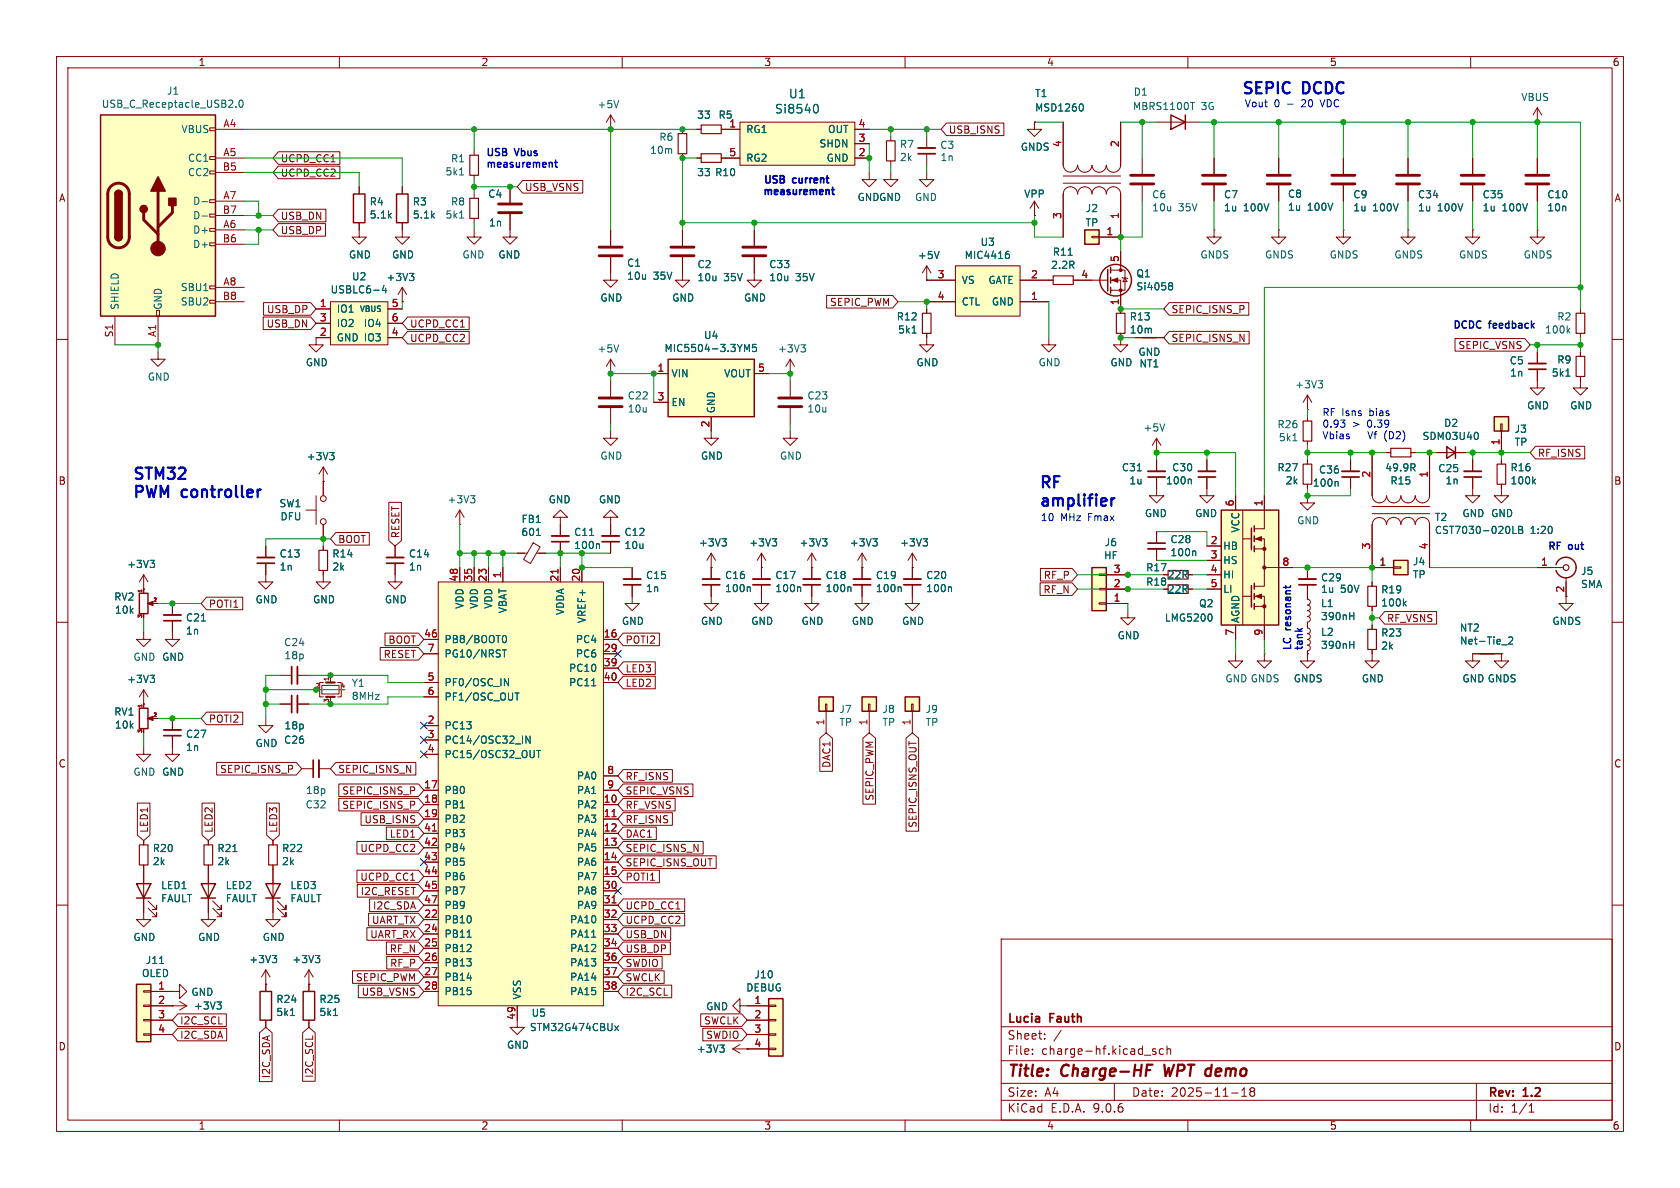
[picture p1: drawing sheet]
<svg xmlns="http://www.w3.org/2000/svg" width="297mm" height="210mm" viewBox="0 0 297 210" stroke-linecap="round" stroke-linejoin="round" font-family="sans-serif">
<defs><g id="words">
<g font-size="2.8" fill="#0000c2">
<text x="219.5" y="16.8">SEPIC</text>
<text x="230.4" y="16.8">DCDC</text>
<text x="23.4" y="84.9">STM32</text>
<text x="23.4" y="88.1">PWM</text>
<text x="32.3" y="88.1">controller</text>
<text x="183.6" y="86.4">RF</text>
<text x="183.6" y="89.7">amplifier</text>
</g>
<g font-size="2.8" fill="#840000">
<text x="178" y="190.9">Title:</text>
<text x="187.7" y="190.9">Charge-HF</text>
<text x="206.6" y="190.9">WPT demo</text>
</g>
<g font-size="2.1" fill="#006464">
<text x="139.4" y="17.6">U1</text>
<text x="136.9" y="20.3">Si8540</text>
</g>
<g font-size="2.1" fill="#840000">
<text x="178" y="184">Sheet:</text>
<text x="178" y="181.2">Lucia</text>
<text x="185.7" y="181.2">Fauth</text>
<text x="178" y="186.7">File:</text>
<text x="184.1" y="186.7">charge-hf.kicad_sch</text>
<text x="178" y="196.9">KiCad</text>
<text x="178" y="194.1">Size:</text>
<text x="184.7" y="194.1">A4</text>
<text x="185.7" y="196.9">E.D.A.</text>
<text x="193.3" y="196.9">9.0.6</text>
<text x="200" y="194.1">Date:</text>
<text x="207" y="194.1">2025-11-18</text>
<text x="263" y="194.3">Rev:</text>
<text x="263" y="196.9">Id:</text>
<text x="267.1" y="196.9">1/1</text>
<text x="269.4" y="194.3">1.2</text>
</g>
<g font-size="1.8" fill="#840000">
<text x="35" y="11.9">1</text>
<text x="85" y="11.9">2</text>
<text x="135" y="11.9">3</text>
<text x="185" y="11.9">4</text>
<text x="235" y="11.9">5</text>
<text x="285" y="11.9">6</text>
<text x="167.6" y="23.8">USB_ISNS</text>
<text x="49.5" y="28.9">UCPD_CC1</text>
<text x="10.3" y="35.9">A</text>
<text x="49.5" y="31.4">UCPD_CC2</text>
<text x="92.7" y="34">USB_VSNS</text>
<text x="285.3" y="35.9">A</text>
<text x="49.5" y="39.1">USB_DN</text>
<text x="49.5" y="41.6">USB_DP</text>
<text x="47" y="58.1">USB_DN</text>
<text x="47.1" y="55.6">USB_DP</text>
<text x="72.4" y="58.1">UCPD_CC1</text>
<text x="146.6" y="54.3">SEPIC_PWM</text>
<text x="199.6" y="59.2">10m</text>
<text x="207" y="55.6">SEPIC_ISNS_P</text>
<text x="72.4" y="60.6">UCPD_CC2</text>
<text x="207" y="60.6">SEPIC_ISNS_N</text>
<text x="257.7" y="61.9">SEPIC_VSNS</text>
<text x="271.8" y="81">RF_ISNS</text>
<text x="10.3" y="85.9">B</text>
<text x="285.3" y="85.9">B</text>
<text x="70.8" y="95.3" transform="rotate(-90 70.8 95.3)">RESET</text>
<text x="59.7" y="96.2">BOOT</text>
<text x="36.8" y="107.6">POTI1</text>
<text x="184.4" y="105.1">RF_N</text>
<text x="184.4" y="102.6">RF_P</text>
<text x="276.6" y="104.8" transform="rotate(-90 276.6 104.8)">2</text>
<text x="68.6" y="114">BOOT</text>
<text x="110.5" y="114">POTI2</text>
<text x="245.1" y="110.2">RF_VSNS</text>
<text x="67.7" y="116.5">RESET</text>
<text x="110.5" y="119.1">LED3</text>
<text x="110.5" y="121.6">LED2</text>
<text x="36.8" y="128">POTI2</text>
<text x="10.3" y="135.9">C</text>
<text x="38.8" y="136.8">SEPIC_ISNS_P</text>
<text x="59.7" y="136.8">SEPIC_ISNS_N</text>
<text x="147" y="135.9" transform="rotate(-90 147 135.9)">DAC1</text>
<text x="285.3" y="135.9">C</text>
<text x="60.4" y="140.7">SEPIC_ISNS_P</text>
<text x="60.4" y="143.2">SEPIC_ISNS_P</text>
<text x="110.5" y="138.1">RF_ISNS</text>
<text x="110.5" y="140.7">SEPIC_VSNS</text>
<text x="110.5" y="143.2">RF_VSNS</text>
<text x="154.6" y="141.7" transform="rotate(-90 154.6 141.7)">SEPIC_PWM</text>
<text x="26.4" y="147.3" transform="rotate(-90 26.4 147.3)">LED1</text>
<text x="37.8" y="147.3" transform="rotate(-90 37.8 147.3)">LED2</text>
<text x="49.2" y="147.3" transform="rotate(-90 49.2 147.3)">LED3</text>
<text x="64.3" y="145.7">USB_ISNS</text>
<text x="68.8" y="148.3">LED1</text>
<text x="110.5" y="148.3">DAC1</text>
<text x="110.5" y="145.7">RF_ISNS</text>
<text x="162.2" y="146.4" transform="rotate(-90 162.2 146.4)">SEPIC_ISNS_OUT</text>
<text x="63.6" y="155.9">UCPD_CC1</text>
<text x="63.6" y="150.8">UCPD_CC2</text>
<text x="110.5" y="153.4">SEPIC_ISNS_OUT</text>
<text x="110.5" y="150.8">SEPIC_ISNS_N</text>
<text x="110.5" y="155.9">POTI1</text>
<text x="63.7" y="158.4">I2C_RESET</text>
<text x="65.8" y="161">I2C_SDA</text>
<text x="110.5" y="161">UCPD_CC1</text>
<text x="65.4" y="166.1">UART_RX</text>
<text x="65.7" y="163.5">UART_TX</text>
<text x="110.5" y="163.5">UCPD_CC2</text>
<text x="110.5" y="166.1">USB_DN</text>
<text x="62.8" y="173.7">SEPIC_PWM</text>
<text x="68.8" y="168.6">RF_N</text>
<text x="68.9" y="171.1">RF_P</text>
<text x="110.5" y="168.6">USB_DP</text>
<text x="110.5" y="173.7">SWCLK</text>
<text x="110.5" y="171.1">SWDIO</text>
<text x="63.8" y="176.2">USB_VSNS</text>
<text x="110.5" y="176.2">I2C_SCL</text>
<text x="10.3" y="185.9">D</text>
<text x="31.7" y="183.8">I2C_SDA</text>
<text x="31.7" y="181.3">I2C_SCL</text>
<text x="124.4" y="181.3">SWCLK</text>
<text x="124.7" y="183.8">SWDIO</text>
<text x="285.3" y="185.9">D</text>
<text x="47.9" y="190.7" transform="rotate(-90 47.9 190.7)">I2C_SDA</text>
<text x="55.6" y="190.6" transform="rotate(-90 55.6 190.6)">I2C_SCL</text>
<text x="35" y="199.9">1</text>
<text x="85" y="199.9">2</text>
<text x="135" y="199.9">3</text>
<text x="185" y="199.9">4</text>
<text x="235" y="199.9">5</text>
<text x="285" y="199.9">6</text>
</g>
<g font-size="1.8" fill="#006464">
<text x="29.4" y="16.9">J1</text>
<text x="182.9" y="17.4">T1</text>
<text x="200.3" y="17.1">D1</text>
<text x="17.9" y="19.3">USB_C_Receptacle_USB2.0</text>
<text x="32" y="23.7">VBUS</text>
<text x="105.5" y="19.3">+5V</text>
<text x="123.1" y="21.2">33</text>
<text x="126.9" y="21.2">R5</text>
<text x="131.8" y="23.7">RG1</text>
<text x="146.3" y="23.7">OUT</text>
<text x="182.9" y="19.9">MSD1260</text>
<text x="200.2" y="19.7">MBRS1100T</text>
<text x="212.4" y="19.7">3G</text>
<text x="268.8" y="18.1">VBUS</text>
<text x="33.1" y="28.8">CC1</text>
<text x="79.6" y="28.9">R1</text>
<text x="114.8" y="27.4">10m</text>
<text x="116.5" y="25.1">R6</text>
<text x="131.8" y="28.8">RG2</text>
<text x="144.8" y="26.3">SHDN</text>
<text x="146" y="28.8">GND</text>
<text x="159" y="26.4">R7</text>
<text x="159" y="28.7">2k</text>
<text x="166.1" y="26.5">C3</text>
<text x="166.2" y="28.7">1n</text>
<text x="180.4" y="26.8">GNDS</text>
<text x="33.1" y="31.3">CC2</text>
<text x="78.7" y="31.2">5k1</text>
<text x="86.2" y="35.2">C4</text>
<text x="123.1" y="31.3">33 R10</text>
<text x="151.5" y="35.7">GNDGND</text>
<text x="161.7" y="35.7">GND</text>
<text x="181" y="35.2">VPP</text>
<text x="203.6" y="35.3">C6</text>
<text x="216.3" y="35.3">C7</text>
<text x="227.6" y="35.2">C8</text>
<text x="239.2" y="35.3">C9</text>
<text x="250.6" y="35.3">C34</text>
<text x="262" y="35.3">C35</text>
<text x="273.4" y="35.3">C10</text>
<text x="34" y="36.4">D-</text>
<text x="34" y="39">D-</text>
<text x="34" y="41.5">D+</text>
<text x="65.3" y="36.5">R4</text>
<text x="65.3" y="38.8">5.1k</text>
<text x="72.9" y="36.5">R3</text>
<text x="72.9" y="38.8">5.1k</text>
<text x="78.7" y="38.8">5k1</text>
<text x="79.6" y="36.5">R8</text>
<text x="86.3" y="40.2">1n</text>
<text x="191.8" y="40.2">TP</text>
<text x="191.8" y="37.7">J2</text>
<text x="203.6" y="37.6">10u</text>
<text x="208.3" y="37.6">35V</text>
<text x="216.3" y="37.6">1u</text>
<text x="219.8" y="37.6">100V</text>
<text x="227.6" y="37.5">1u</text>
<text x="231.1" y="37.5">100V</text>
<text x="239.2" y="37.6">1u</text>
<text x="242.7" y="37.6">100V</text>
<text x="250.6" y="37.6">1u</text>
<text x="254.1" y="37.6">100V</text>
<text x="262" y="37.6">1u</text>
<text x="265.5" y="37.6">100V</text>
<text x="273.4" y="37.6">10n</text>
<text x="34" y="44">D+</text>
<text x="61.6" y="45.9">GND</text>
<text x="69.2" y="45.9">GND</text>
<text x="81.7" y="45.9">GND</text>
<text x="88" y="45.9">GND</text>
<text x="110.8" y="47.3">C1</text>
<text x="123.2" y="47.6">C2</text>
<text x="135.9" y="47.6">C33</text>
<text x="162.2" y="46">+5V</text>
<text x="170.4" y="46">MIC4416</text>
<text x="173.3" y="43.7">U3</text>
<text x="185.7" y="47.7">2.2R</text>
<text x="186" y="45.4">R11</text>
<text x="212.1" y="45.9">GNDS</text>
<text x="223.5" y="45.9">GNDS</text>
<text x="235" y="45.9">GNDS</text>
<text x="246.4" y="45.9">GNDS</text>
<text x="257.8" y="45.9">GNDS</text>
<text x="269.3" y="45.9">GNDS</text>
<text x="31.9" y="51.7">SBU1</text>
<text x="58.3" y="52.1">USBLC6-4</text>
<text x="62.1" y="49.8">U2</text>
<text x="68.2" y="49.9">+3V3</text>
<text x="106" y="53.5">GND</text>
<text x="110.8" y="49.7">10u</text>
<text x="115.5" y="49.7">35V</text>
<text x="118.7" y="53.5">GND</text>
<text x="123.2" y="49.9">10u</text>
<text x="127.9" y="49.9">35V</text>
<text x="131.4" y="53.5">GND</text>
<text x="135.9" y="49.9">10u</text>
<text x="140.6" y="49.9">35V</text>
<text x="169.9" y="50.4">VS</text>
<text x="174.6" y="50.4">GATE</text>
<text x="200.8" y="51.5">Si4058</text>
<text x="200.8" y="49.2">Q1</text>
<text x="21.2" y="54.9" transform="rotate(-90 21.2 54.9)">SHIELD</text>
<text x="28.8" y="54.9" transform="rotate(-90 28.8 54.9)">GND</text>
<text x="31.9" y="54.2">SBU2</text>
<text x="59.4" y="55.5">IO1</text>
<text x="59.4" y="58">IO2</text>
<text x="64.2" y="58">IO4</text>
<text x="158.4" y="56.8">R12</text>
<text x="158.7" y="59.2">5k1</text>
<text x="169.9" y="54.2">CTL</text>
<text x="175.3" y="54.2">GND</text>
<text x="199.6" y="56.8">R13</text>
<text x="273" y="59.2">100k</text>
<text x="275.2" y="56.8">R2</text>
<text x="54" y="64.9">GND</text>
<text x="59.4" y="60.6">GND IO3</text>
<text x="105.5" y="62.5">+5V</text>
<text x="117.4" y="62.4">MIC5504-3.3YM5</text>
<text x="124.4" y="60.1">U4</text>
<text x="137.4" y="62.5">+3V3</text>
<text x="161.9" y="64.9">GND</text>
<text x="183.5" y="64.9">GND</text>
<text x="196.2" y="64.9">GND NT1</text>
<text x="201.2" y="63.1">GND</text>
<text x="266.8" y="64.6">C5</text>
<text x="275.2" y="64.5">R9</text>
<text x="26" y="67.5">GND</text>
<text x="110.9" y="70.8">C22</text>
<text x="118.6" y="66.9">VIN</text>
<text x="118.6" y="72">EN</text>
<text x="127.9" y="66.9">VOUT</text>
<text x="142.6" y="70.8">C23</text>
<text x="228.9" y="68.9">+3V3</text>
<text x="266.9" y="66.8">1n</text>
<text x="274.2" y="66.8">5k1</text>
<text x="110.9" y="73.1">10u</text>
<text x="126.6" y="73.2" transform="rotate(-90 126.6 73.2)">GND</text>
<text x="142.6" y="73.1">10u</text>
<text x="202.1" y="76.5">+5V</text>
<text x="225.7" y="75.9">R26</text>
<text x="251.4" y="78">SDM03U40</text>
<text x="255.2" y="75.7">D2</text>
<text x="267.7" y="76.7">J3</text>
<text x="269.9" y="72.6">GND</text>
<text x="277.5" y="72.6">GND</text>
<text x="54.1" y="81.6">+3V3</text>
<text x="106" y="81.5">GND</text>
<text x="123.8" y="81.5">GND</text>
<text x="137.8" y="81.5">GND</text>
<text x="198.2" y="83.5">C31</text>
<text x="207.1" y="83.5">C30</text>
<text x="225.7" y="83.5">R27</text>
<text x="226" y="78.2">5k1</text>
<text x="233.1" y="83.9">C36</text>
<text x="244.8" y="83.5">49.9R</text>
<text x="254.2" y="83.7">C25</text>
<text x="266.9" y="83.5">R16</text>
<text x="267.7" y="79">TP</text>
<text x="49.3" y="89.9">SW1</text>
<text x="79" y="89.2">+3V3</text>
<text x="96.9" y="89.2">GND</text>
<text x="105.8" y="89.2">GND</text>
<text x="199.6" y="85.8">1u</text>
<text x="206" y="85.8">100n</text>
<text x="227.2" y="85.8">2k</text>
<text x="232" y="86.2">100n</text>
<text x="245.7" y="85.9">R15</text>
<text x="255.4" y="85.8">1n</text>
<text x="266.9" y="85.8">100k</text>
<text x="49.5" y="92.2">DFU</text>
<text x="92.1" y="94.9">601</text>
<text x="92.1" y="92.6">FB1</text>
<text x="101.4" y="94.9">C11</text>
<text x="110.3" y="94.9">C12</text>
<text x="202.3" y="91.6">GND</text>
<text x="211.2" y="91.6">GND</text>
<text x="219.3" y="94.3" transform="rotate(-90 219.3 94.3)">VCC</text>
<text x="229.2" y="92.9">GND</text>
<text x="253.6" y="94.6">CST7030-020LB</text>
<text x="253.6" y="92.3">T2</text>
<text x="258.4" y="91.6">GND GND</text>
<text x="270.5" y="94.6">1:20</text>
<text x="22.4" y="100.6">+3V3</text>
<text x="49.3" y="101.1">1n</text>
<text x="49.3" y="98.8">C13</text>
<text x="58.7" y="98.8">R14</text>
<text x="58.7" y="101.1">2k</text>
<text x="72.2" y="101.1">1n</text>
<text x="72.2" y="98.8">C14</text>
<text x="101.4" y="97.3">100n</text>
<text x="110.3" y="97.3">10u</text>
<text x="123.5" y="96.8">+3V3</text>
<text x="132.4" y="96.8">+3V3</text>
<text x="141.2" y="96.8">+3V3</text>
<text x="150.1" y="96.8">+3V3</text>
<text x="159" y="96.8">+3V3</text>
<text x="195.1" y="99.1">HF</text>
<text x="195.2" y="96.7">J6</text>
<text x="202.5" y="101.2">R17</text>
<text x="206.8" y="98.5">100n</text>
<text x="206.8" y="96.2">C28</text>
<text x="216.2" y="97.4">HB</text>
<text x="216.2" y="99.9">HS</text>
<text x="249.7" y="100.1">J4</text>
<text x="279.4" y="101.8">J5</text>
<text x="20.1" y="106.4">RV2</text>
<text x="45.1" y="106.9">GND</text>
<text x="55.2" y="106.9">GND</text>
<text x="67.9" y="106.9">GND</text>
<text x="82.1" y="107.7" transform="rotate(-90 82.1 107.7)">VDD</text>
<text x="84.7" y="107.7" transform="rotate(-90 84.7 107.7)">VDD</text>
<text x="87.2" y="107.7" transform="rotate(-90 87.2 107.7)">VDD</text>
<text x="114.1" y="104.9">1n</text>
<text x="114.1" y="102.6">C15</text>
<text x="128.1" y="104.9">100n</text>
<text x="128.1" y="102.6">C16</text>
<text x="137" y="104.9">100n</text>
<text x="137" y="102.6">C17</text>
<text x="145.9" y="104.9">100n</text>
<text x="145.9" y="102.6">C18</text>
<text x="154.7" y="104.9">100n</text>
<text x="154.7" y="102.6">C19</text>
<text x="163.6" y="104.9">100n</text>
<text x="163.6" y="102.6">C20</text>
<text x="202.5" y="103.7">R18</text>
<text x="206.3" y="102.5">22R</text>
<text x="206.3" y="105">22R</text>
<text x="211.9" y="107.5">Q2</text>
<text x="216.2" y="102.5">HI</text>
<text x="216.2" y="105">LI</text>
<text x="233.4" y="105">1u</text>
<text x="233.4" y="103">C29</text>
<text x="233.4" y="107.5">L1</text>
<text x="237" y="105">50V</text>
<text x="244.1" y="105.1">R19</text>
<text x="244.1" y="107.4">100k</text>
<text x="249.7" y="102.4">TP</text>
<text x="279.4" y="104.1">SMA</text>
<text x="20.2" y="108.7">10k</text>
<text x="32.8" y="112.4">1n</text>
<text x="32.8" y="110.1">C21</text>
<text x="78.5" y="113.9">PB8/BOOT0</text>
<text x="89.8" y="108.5" transform="rotate(-90 89.8 108.5)">VBAT</text>
<text x="99.9" y="108.8" transform="rotate(-90 99.9 108.8)">VDDA</text>
<text x="101.7" y="113.9">PC4</text>
<text x="103.7" y="110.3" transform="rotate(-90 103.7 110.3)">VREF+</text>
<text x="109.9" y="110.7">GND</text>
<text x="123.8" y="110.7">GND</text>
<text x="132.7" y="110.7">GND</text>
<text x="141.6" y="110.7">GND</text>
<text x="150.5" y="110.7">GND</text>
<text x="159.4" y="110.7">GND</text>
<text x="197.5" y="113.2">GND</text>
<text x="205.8" y="110.1">LMG5200</text>
<text x="219.3" y="110.2" transform="rotate(-90 219.3 110.2)">AGND</text>
<text x="233.4" y="112.6">L2</text>
<text x="233.4" y="109.8">390nH</text>
<text x="244.1" y="112.7">R23</text>
<text x="258" y="111.9">NT2</text>
<text x="274.3" y="110.7">GNDS</text>
<text x="23.5" y="117">GND GND</text>
<text x="28.6" y="117">GND</text>
<text x="50.1" y="114.4">C24</text>
<text x="50.2" y="116.7">18p</text>
<text x="78.5" y="116.4">PG10/NRST</text>
<text x="100.5" y="119">PC10</text>
<text x="101.7" y="116.4">PC6</text>
<text x="233.4" y="114.9">390nH</text>
<text x="244.1" y="115">2k</text>
<text x="258" y="114.1">Net-Tie_2</text>
<text x="22.4" y="120.9">+3V3</text>
<text x="62.1" y="121.6">Y1</text>
<text x="62.1" y="123.9">8MHz</text>
<text x="78.5" y="124.1">PF1/OSC_OUT</text>
<text x="78.5" y="121.5">PF0/OSC_IN</text>
<text x="100.5" y="121.5">PC11</text>
<text x="216.5" y="120.8">GND GNDS</text>
<text x="228.6" y="120.8">GNDS</text>
<text x="240.7" y="120.8">GND</text>
<text x="258.4" y="120.8">GND GNDS</text>
<text x="20.1" y="126.7">RV1</text>
<text x="20.2" y="129">10k</text>
<text x="32.8" y="130.6">C27</text>
<text x="50.1" y="131.7">C26</text>
<text x="50.2" y="129.1">18p</text>
<text x="78.5" y="129.1">PC13</text>
<text x="78.5" y="131.7">PC14/OSC32_IN</text>
<text x="148.3" y="126.2">J7</text>
<text x="148.3" y="128.5">TP</text>
<text x="155.9" y="126.2">J8</text>
<text x="155.9" y="128.5">TP</text>
<text x="163.5" y="126.2">J9</text>
<text x="163.5" y="128.5">TP</text>
<text x="23.5" y="137.3">GND GND</text>
<text x="28.6" y="137.3">GND</text>
<text x="32.8" y="132.9">1n</text>
<text x="45.1" y="132.3">GND</text>
<text x="78.5" y="134.2">PC15/OSC32_OUT</text>
<text x="53.9" y="143.1">C32</text>
<text x="54" y="140.6">18p</text>
<text x="78.5" y="140.6">PB0</text>
<text x="78.5" y="143.1">PB1</text>
<text x="101.9" y="138">PA0</text>
<text x="101.9" y="140.6">PA1</text>
<text x="101.9" y="143.1">PA2</text>
<text x="78.5" y="145.6">PB2</text>
<text x="78.5" y="148.2">PB3</text>
<text x="101.9" y="145.6">PA3</text>
<text x="101.9" y="148.2">PA4</text>
<text x="26.9" y="150.8">R20</text>
<text x="26.9" y="153.1">2k</text>
<text x="38.3" y="150.8">R21</text>
<text x="38.3" y="153.1">2k</text>
<text x="49.8" y="150.8">R22</text>
<text x="49.8" y="153.1">2k</text>
<text x="78.5" y="150.7">PB4</text>
<text x="78.5" y="153.3">PB5</text>
<text x="78.5" y="155.8">PB6</text>
<text x="101.9" y="150.7">PA5</text>
<text x="101.9" y="153.3">PA6</text>
<text x="101.9" y="155.8">PA7</text>
<text x="28.4" y="157.4">LED1</text>
<text x="28.4" y="159.7">FAULT</text>
<text x="39.8" y="157.4">LED2</text>
<text x="39.8" y="159.7">FAULT</text>
<text x="51.2" y="157.4">LED3</text>
<text x="51.2" y="159.7">FAULT</text>
<text x="78.5" y="158.3">PB7</text>
<text x="78.5" y="160.9">PB9</text>
<text x="101.9" y="158.3">PA8</text>
<text x="101.9" y="160.9">PA9</text>
<text x="23.5" y="166.5">GND</text>
<text x="34.9" y="166.5">GND</text>
<text x="46.4" y="166.5">GND</text>
<text x="78.5" y="163.4">PB10</text>
<text x="78.5" y="166">PB11</text>
<text x="100.7" y="163.4">PA10</text>
<text x="100.7" y="166">PA11</text>
<text x="25" y="172.9">OLED</text>
<text x="25.7" y="170.6">J11</text>
<text x="44" y="170.5">+3V3</text>
<text x="51.6" y="170.5">+3V3</text>
<text x="78.5" y="168.5">PB12</text>
<text x="78.5" y="171">PB13</text>
<text x="78.5" y="173.6">PB14</text>
<text x="100.7" y="168.5">PA12</text>
<text x="100.7" y="171">PA13</text>
<text x="100.7" y="173.6">PA14</text>
<text x="133.3" y="173.2">J10</text>
<text x="33.7" y="176.3">GND</text>
<text x="34.2" y="178.7">+3V3</text>
<text x="48.8" y="179.8">5k1</text>
<text x="48.8" y="177.5">R24</text>
<text x="56.4" y="179.8">5k1</text>
<text x="56.4" y="177.5">R25</text>
<text x="78.5" y="176.1">PB15</text>
<text x="92.3" y="176.8" transform="rotate(-90 92.3 176.8)">VSS</text>
<text x="93.9" y="179.9">U5</text>
<text x="100.7" y="176.1">PA15</text>
<text x="124.7" y="178.8">GND</text>
<text x="131.8" y="175.5">DEBUG</text>
<text x="89.5" y="185.6">GND</text>
<text x="93.6" y="182.5">STM32G474CBUx</text>
<text x="123.1" y="186.3">+3V3</text>
</g>
<g font-size="1.8" fill="#a90000">
<text x="39.4" y="22.6">A4</text>
<text x="128.8" y="22.6">1</text>
<text x="151.7" y="22.6">4</text>
<text x="39.4" y="27.7">A5</text>
<text x="128.8" y="27.7">5</text>
<text x="151.7" y="25.1">3</text>
<text x="151.7" y="27.7">2</text>
<text x="187.7" y="26.1" transform="rotate(-90 187.7 26.1)">4</text>
<text x="197.9" y="26.1" transform="rotate(-90 197.9 26.1)">2</text>
<text x="39.3" y="30.2">B5</text>
<text x="39.4" y="35.3">A7</text>
<text x="39.3" y="37.8">B7</text>
<text x="39.4" y="40.4">A6</text>
<text x="187.7" y="38.8" transform="rotate(-90 187.7 38.8)">3</text>
<text x="195.5" y="41.7">1</text>
<text x="197.9" y="38.8" transform="rotate(-90 197.9 38.8)">1</text>
<text x="39.3" y="42.9">B6</text>
<text x="197.9" y="46.4" transform="rotate(-90 197.9 46.4)">5</text>
<text x="39.3" y="53.1">B8</text>
<text x="39.4" y="50.5">A8</text>
<text x="165.7" y="49.3">3</text>
<text x="165.7" y="53.1">4</text>
<text x="182.2" y="49.3">2</text>
<text x="182.2" y="53.1">1</text>
<text x="191.1" y="49.3">4</text>
<text x="20.1" y="59.7" transform="rotate(-90 20.1 59.7)">S1</text>
<text x="27.7" y="59.7" transform="rotate(-90 27.7 59.7)">A1</text>
<text x="56.4" y="54.4">1</text>
<text x="56.4" y="56.9">3</text>
<text x="56.4" y="59.4">2</text>
<text x="69.1" y="54.4">5</text>
<text x="69.1" y="56.9">6</text>
<text x="69.1" y="59.4">4</text>
<text x="197.9" y="54" transform="rotate(-90 197.9 54)">1</text>
<text x="116.1" y="65.8">1</text>
<text x="133.9" y="65.8">5</text>
<text x="116.1" y="70.9">3</text>
<text x="125.5" y="75.6" transform="rotate(-90 125.5 75.6)">2</text>
<text x="265.2" y="78.8" transform="rotate(-90 265.2 78.8)">1</text>
<text x="218.2" y="89.6" transform="rotate(-90 218.2 89.6)">6</text>
<text x="223.3" y="89.6" transform="rotate(-90 223.3 89.6)">1</text>
<text x="242.3" y="84.5" transform="rotate(-90 242.3 84.5)">2</text>
<text x="252.5" y="84.5" transform="rotate(-90 252.5 84.5)">1</text>
<text x="196.8" y="101.3">3</text>
<text x="213.9" y="96.3">2</text>
<text x="213.9" y="98.8">3</text>
<text x="213.9" y="101.3">4</text>
<text x="226.6" y="100.1">8</text>
<text x="242.3" y="97.2" transform="rotate(-90 242.3 97.2)">3</text>
<text x="243.8" y="100.1">1</text>
<text x="252.5" y="97.2" transform="rotate(-90 252.5 97.2)">4</text>
<text x="272.3" y="100.1">1</text>
<text x="81" y="102.9" transform="rotate(-90 81 102.9)">48</text>
<text x="83.6" y="102.9" transform="rotate(-90 83.6 102.9)">35</text>
<text x="86.1" y="102.9" transform="rotate(-90 86.1 102.9)">23</text>
<text x="88.6" y="102.3" transform="rotate(-90 88.6 102.3)">1</text>
<text x="98.8" y="102.9" transform="rotate(-90 98.8 102.9)">21</text>
<text x="102.6" y="102.9" transform="rotate(-90 102.6 102.9)">20</text>
<text x="196.8" y="106.4">1</text>
<text x="196.8" y="103.9">2</text>
<text x="213.9" y="103.9">5</text>
<text x="74.9" y="112.8">46</text>
<text x="106.6" y="112.8">16</text>
<text x="218.2" y="112.5" transform="rotate(-90 218.2 112.5)">7</text>
<text x="223.3" y="112.5" transform="rotate(-90 223.3 112.5)">9</text>
<text x="75.5" y="115.3">7</text>
<text x="106.6" y="115.3">29</text>
<text x="106.6" y="117.9">39</text>
<text x="75.5" y="122.9">6</text>
<text x="75.5" y="120.4">5</text>
<text x="106.6" y="120.4">40</text>
<text x="75.5" y="128">2</text>
<text x="75.5" y="130.6">3</text>
<text x="145.8" y="128.3" transform="rotate(-90 145.8 128.3)">1</text>
<text x="153.4" y="128.3" transform="rotate(-90 153.4 128.3)">1</text>
<text x="161" y="128.3" transform="rotate(-90 161 128.3)">1</text>
<text x="75.5" y="133.1">4</text>
<text x="107.2" y="136.9">8</text>
<text x="74.9" y="139.4">17</text>
<text x="74.9" y="142">18</text>
<text x="106.6" y="142">10</text>
<text x="107.2" y="139.4">9</text>
<text x="74.9" y="144.5">19</text>
<text x="74.9" y="147.1">41</text>
<text x="74.9" y="149.6">42</text>
<text x="106.6" y="144.5">11</text>
<text x="106.6" y="147.1">12</text>
<text x="106.6" y="149.6">13</text>
<text x="74.9" y="152.1">43</text>
<text x="74.9" y="154.7">44</text>
<text x="106.6" y="152.1">14</text>
<text x="106.6" y="154.7">15</text>
<text x="74.9" y="157.2">45</text>
<text x="74.9" y="159.8">47</text>
<text x="106.6" y="157.2">30</text>
<text x="106.6" y="159.8">31</text>
<text x="74.9" y="162.3">22</text>
<text x="74.9" y="164.8">24</text>
<text x="74.9" y="167.4">25</text>
<text x="106.6" y="162.3">32</text>
<text x="106.6" y="164.8">33</text>
<text x="106.6" y="167.4">34</text>
<text x="74.9" y="169.9">26</text>
<text x="74.9" y="172.5">27</text>
<text x="106.6" y="169.9">36</text>
<text x="106.6" y="172.5">37</text>
<text x="27.9" y="175">1</text>
<text x="27.9" y="177.5">2</text>
<text x="74.9" y="175">28</text>
<text x="106.6" y="175">38</text>
<text x="133.3" y="177.5">1</text>
<text x="27.9" y="180.1">3</text>
<text x="27.9" y="182.6">4</text>
<text x="91.2" y="180.4" transform="rotate(-90 91.2 180.4)">49</text>
<text x="133.3" y="180.1">2</text>
<text x="133.3" y="182.6">3</text>
<text x="133.3" y="185.2">4</text>
</g>
<g font-size="1.8" fill="#0000c2">
<text x="220" y="19.1">Vout</text>
<text x="225.2" y="19.1">0</text>
<text x="227.6" y="19.1">-</text>
<text x="230.4" y="19.1">20</text>
<text x="234" y="19.1">VDC</text>
<text x="85.9" y="27.7">USB</text>
<text x="85.9" y="29.7">measurement</text>
<text x="91.1" y="27.7">Vbus</text>
<text x="134.5" y="34.5">measurement</text>
<text x="134.6" y="32.5">USB</text>
<text x="140.1" y="32.5">current</text>
<text x="256.8" y="58.2">DCDC</text>
<text x="263.3" y="58.2">feedback</text>
<text x="233.7" y="73.6">RF Isns</text>
<text x="233.7" y="75.7">0.93</text>
<text x="233.7" y="77.7">Vbias</text>
<text x="239.1" y="75.7">&gt;</text>
<text x="241.8" y="75.7">0.39</text>
<text x="242.2" y="73.6">bias</text>
<text x="242.2" y="77.7">Vf</text>
<text x="245.2" y="77.7">(D2)</text>
<text x="183.9" y="92.2">10</text>
<text x="187.5" y="92.2">MHz</text>
<text x="192.5" y="92.2">Fmax</text>
<text x="273.6" y="97.3">RF</text>
<text x="277.4" y="97.3">out</text>
<text x="228.3" y="111.3" transform="rotate(-90 228.3 111.3)">resonant</text>
<text x="228.3" y="115.1" transform="rotate(-90 228.3 115.1)">LC</text>
<text x="230.4" y="115.1" transform="rotate(-90 230.4 115.1)">tank</text>
</g>
<text font-size="1.4" fill="#006464" x="63.5" y="55.3">VBUS</text>
<g font-size="1.1" fill="#a90000">
<text x="55.7" y="121.7">2</text>
<text x="58.2" y="124.3" transform="rotate(-90 58.2 124.3)">3</text>
<text x="58.2" y="120.5" transform="rotate(-90 58.2 120.5)">1</text>
<text x="60.1" y="121.7">4</text>
</g>
<g font-size=".9" fill="#a90000">
<text x="25.1" y="104.9" transform="rotate(-90 25.1 104.9)">1</text>
<text x="27" y="106.4">2</text>
<text x="25.1" y="109.4" transform="rotate(-90 25.1 109.4)">3</text>
<text x="25.1" y="125.2" transform="rotate(-90 25.1 125.2)">1</text>
<text x="25.1" y="129.7" transform="rotate(-90 25.1 129.7)">3</text>
<text x="27" y="126.7">2</text>
</g>
</g></defs>
<g fill="none" stroke="#840000" stroke-width=".18">
<path d="M10 10h277v190h-277zM12 12h273v186h-273zM60 10v2M110 10v2M160 10v2M210 10v2M260 10v2M10 60h2M285 60h2M125.7 97.8l-.7 1.3M125.7 97.8l.8 1.3M125.7 97.8v2.5"/>
<path d="M10 110h2M125.7 100.3h.1M285 110h2M10 160h2M177 166h108v32h-108zM285 160h2M60 198v2M110 198v2M160 198v2M177 194.5h108M177 191.5h108M177 187.5h108"/>
<path d="M177 181.5h108M182.5 186.3v.1M182.5 185.5v.1M184.7 183.6v.1M184.7 182.8v.1M187.6 182.1l-1.3 2M197 191.5v3M202.3 186.5h1.2M204.3 185.5l-.3-.1-.3 .2 .1 .2 .5 .2v.3h-.6M205.7 185.5l-.5-.1-.2 .3v.4l.1 .2h.6M206.3 185.5l.2-.1 .4 .1 .1 .9M206.3 184.9v1.5"/>
<path d="M210 198v2M217.7 193.2h1.2M219.5 193.8h.9M219.5 192.7l.5-.4v1.5M221.2 192.9l-.2 .3v.5l.2 .1 .5-.1 .1-.2-.1-.4-.2-.2M221.2 192.9l-.2-.2 .2-.4 .5 .1 .1 .2-.3 .3M221.2 192.9h.3M260 198v2M261 191.5v6.5M270.3 196.6h.9M270.3 195.5l.4-.4v1.5"/>
</g>
<path d="M202.7 189.2h.6M202.8 188.2h.9M205.8 188.2l.3 2 .5-1.4" fill="none" stroke="#840000" stroke-width=".4"/>
<path d="M127.6 95.2h.8l-.4 .5M128.2 95.7l.2 .3v.3l-.2 .2" fill="none" stroke="#006464" stroke-width=".18"/>
<path d="M264.2 73.7h2.5v2.5h-2.5z" fill="#ffffc2"/>
<path d="M264.2 73.7h2.5v2.5h-2.5z" fill="none" stroke="#840000" stroke-width=".25"/>
<path d="M265.3 74.9h.3v1.3h-.3zM265.4 76.2v3.8" fill="none" stroke="#840000" stroke-width=".18"/>
<path d="M77.5 102.9h29.2v74.9h-29.2z" fill="#ffffc2"/>
<g fill="none" stroke="#840000" stroke-width=".18">
<path d="M271.8 62.2v2.1M271.8 65.3v2M279.4 67.3v1.3h1.3l-1.3 1.3-1.3-1.3h1.3M74.9 113h2.6M74.9 115.6h2.6M77.5 102.9h29.2v74.9h-29.2zM81.3 100.3v2.6M83.8 100.3v2.6M86.4 100.3v2.6M88.9 100.3v2.6M99.1 100.3v2.6M102.9 100.3v2.6"/>
<path d="M106.7 113h2.5M106.7 115.6h2.5M106.7 118.1h2.5M242.6 110.5v.8M242.6 114.8v.8M74.9 123.2h2.6M74.9 139.7h2.6M74.9 120.7h2.6M74.9 128.3h2.6M74.9 130.8h2.6M74.9 133.4h2.6M106.7 139.7h2.5"/>
<path d="M106.7 120.7h2.5M106.7 137.2h2.5M74.9 142.2h2.6M74.9 144.8h2.6M74.9 147.3h2.6M74.9 149.9h2.6M74.9 152.4h2.6M74.9 154.9h2.6M74.9 157.5h2.6M106.7 142.2h2.5M106.7 144.8h2.5M106.7 147.3h2.5"/>
<path d="M106.7 149.9h2.5M106.7 152.4h2.5M106.7 154.9h2.5M106.7 157.5h2.5M74.9 160h2.6M74.9 162.6h2.6M74.9 165.1h2.6M74.9 167.6h2.6M74.9 170.2h2.6M74.9 172.7h2.6M74.9 175.3h2.6M91.4 177.8v2.5"/>
<path d="M106.7 160h2.5M106.7 162.6h2.5M106.7 165.1h2.5M106.7 167.6h2.5M106.7 170.2h2.5M106.7 172.7h2.5M106.7 175.3h2.5"/>
</g>
<g fill="none" stroke="#006464" stroke-width=".18">
<path d="M88.8 114.9h.7M88.9 112.6l.2-.3a.68 .68 0 0 1 .4 .7 .68 .68 0 0 1-.4 .6l-.2-.2M89.2 114.9v1.2M89.2 120l.7 1.2v-1.2M91 122.5h.8M91.4 122.5v1.3M93.7 130.1v1.3l-.7-1.3v1.3M94.9 132.7h.7M95.2 132.7v1.2M104.6 121.2h.7M82.6 165.7h.7M104.6 165.7h.7"/>
<path d="M108.7 181.3l.6 .9M109.3 181.3l-.6 .9"/>
</g>
<path d="M98.6 100.6v.8M76.4 146.9h.8M108.2 144.4h.7M108.2 159.6h.7" fill="none" stroke="#a90000" stroke-width=".18"/>
<path d="M270.3 65.3h3" fill="none" stroke="#840000" stroke-width=".3"/>
<path d="M270.3 64.3h3" fill="none" stroke="#840000" stroke-width=".33"/>
<path d="M241.8 111.3h1.5v3.5h-1.5z" fill="none" stroke="#840000" stroke-width=".2"/>
<path d="M246.4 99.1h2.5v2.5h-2.5z" fill="#ffffc2"/>
<path d="M246.4 99.1h2.5v2.5h-2.5z" fill="none" stroke="#840000" stroke-width=".25"/>
<g fill="none" stroke="#840000" stroke-width=".18">
<path d="M271.8 67.3v1.3h1.2l-1.2 1.3-1.3-1.3h1.3M279.4 62.2v.8M279.4 66.5v.8M134.6 97.8l-.7 1.3M134.6 97.8l.8 1.3M134.6 97.8v2.5M57.1 101.6v1.3h1.3l-1.3 1.2-1.2-1.2h1.2M58.4 119.4v1.3M134.6 100.3h.1M242.6 100.3h3.8M246.4 100.2h1.2v.3h-1.2zM56.9 121.2h3v1.5h-3z"/>
<path d="M57.1 120.7h-.6v2.5h.6M58.4 123.2v1.3M59.7 120.7h.6v2.5h-.6"/>
</g>
<path d="M278.6 63h1.6v3.5h-1.6z" fill="none" stroke="#840000" stroke-width=".2"/>
<path d="M276.8 66.5h.7M136.5 95.2h.8l-.4 .5M137.1 95.7l.2 .3v.3l-.2 .2" fill="none" stroke="#006464" stroke-width=".18"/>
<path d="M57.7 120.7h1.5M57.7 123.2h1.5" fill="none" stroke="#840000" stroke-width=".38"/>
<path d="M160 123.2h2.6v2.5h-2.6z" fill="#ffffc2"/>
<path d="M160 123.2h2.6v2.5h-2.6z" fill="none" stroke="#840000" stroke-width=".25"/>
<g fill="none" stroke="#840000" stroke-width=".18">
<path d="M231.1 87.6v1.3h1.3l-1.3 1.3-1.2-1.3h1.2M242.6 89.5h10.1M242.6 90.8h10.1M242.6 80v7.6M242.6 92.7v7.6M242.6 87.6a1.27 1.27 0 0 0 1.3 1.3 1.27 1.27 0 0 0 1.2-1.3 1.26 1.26 0 0 0 1.3 1.3 1.26 1.26 0 0 0 1.2-1.3M247.6 92.7a1.25 1.25 0 0 0-1.2-1.2 1.25 1.25 0 0 0-1.3 1.2 1.27 1.27 0 0 0-1.2-1.2 1.27 1.27 0 0 0-1.3 1.2M247.7 92.7a1.27 1.27 0 0 1 1.2-1.2 1.27 1.27 0 0 1 1.3 1.2 1.25 1.25 0 0 1 1.3-1.2 1.25 1.25 0 0 1 1.2 1.2v7.6M252.7 80v7.6a1.26 1.26 0 0 1-1.2 1.3 1.26 1.26 0 0 1-1.3-1.3 1.27 1.27 0 0 1-1.3 1.3 1.27 1.27 0 0 1-1.2-1.3M260.3 84.3v3.3h1.3l-1.3 1.3-1.2-1.3h1.2M260.3 81.3v2M265.4 85.6v2h1.3l-1.3 1.3-1.2-1.3h1.2"/>
<path d="M265.4 81.3v.7M231.1 100.3v2.1M231.1 103.4v2M265.4 115.6v1.2h1.3l-1.3 1.3-1.2-1.3h1.2M265.4 115.6h.1M276.9 105.4v1.3h1.2l-1.2 1.3-1.3-1.3h1.3M49.5 124.5h2.1M52.6 124.5h2M53.3 135.9h2.1M56.4 135.9h2M161.2 124.5h.2v1.2h-.2zM161.3 125.7v3.8"/>
</g>
<path d="M258.8 84.3h3.1M229.6 103.4h3.1M51.6 122.9v3.1M55.4 134.4v3" fill="none" stroke="#840000" stroke-width=".3"/>
<path d="M258.8 83.3h3.1M229.6 102.4h3.1M52.6 122.9v3.1M56.4 134.4v3" fill="none" stroke="#840000" stroke-width=".33"/>
<path d="M264.7 82h1.5v3.6h-1.5z" fill="none" stroke="#840000" stroke-width=".2"/>
<path d="M267.5 93v1.3h.6M268.5 93h.4l.2 .3-.2 .3 .2 .2 .1 .3-.2 .2h-.5zM268.5 93.6h.4M271.1 85.1l.4 .4M271.5 84.7l-.5 .5" fill="none" stroke="#006464" stroke-width=".18"/>
<path d="M24.1 174h2.6v10.2h-2.6z" fill="#ffffc2"/>
<path d="M24.1 174h2.6v10.2h-2.6z" fill="none" stroke="#840000" stroke-width=".25"/>
<path d="M218.4 115.6v1.2h1.3l-1.3 1.3-1.2-1.3h1.2M223.5 115.6v1.2h1.3l-1.3 1.3-1.3-1.3h1.3M223.5 115.6h.1M25.4 175.1h1.3v.3h-1.3zM25.4 177.7h1.3v.2h-1.3zM25.4 161.3v1.3h1.3l-1.3 1.2-1.3-1.2h1.3M26.7 175.3h3.8M26.7 177.8h3.8M25.4 180.2h1.3v.3h-1.3zM25.4 182.8h1.3v.2h-1.3zM26.7 180.3h3.8M26.7 182.9h3.8" fill="none" stroke="#840000" stroke-width=".18"/>
<path d="M28.2 170.3h.7" fill="none" stroke="#006464" stroke-width=".18"/>
<path d="M215.9 90.2h10.2v20.3h-10.2z" fill="#ffffc2"/>
<g fill="none" stroke="#840000" stroke-width=".25">
<path d="M207 20.3l2.5 1.3-2.5 1.3zM209.5 20.3v2.6M215.9 90.2h10.2v20.3h-10.2zM221.2 93.3v3.9M221.7 93v1M221.7 94.7v1.1M221.7 96.5v1M221.2 103.5v3.8M221.7 103.1v1M221.7 104.9v1M221.7 106.7v1M24.1 156.2h2.6l-1.3 2.6z"/>
<path d="M24.1 158.8h2.6M35.6 156.2h2.5l-1.3 2.6zM35.6 158.8h2.5M47 156.2h2.5l-1.2 2.6zM47 158.8h2.5M46 175.3h2v5h-2zM53.6 175.3h2v5h-2z"/>
</g>
<g fill="none" stroke="#840000" stroke-width=".18">
<path d="M201.9 27.9v2.8M201.9 32.8v2.8M204.5 21.6h7.6M214.6 40.6v1.3h1.3l-1.3 1.3-1.2-1.3h1.2M214.6 40.6h.1M213.4 96.5h2.5M213.4 99.1h2.5M218.4 87.6v2.6M219.7 90.2v20.3M219.7 95.3h1.5M221.7 95.3h1.8v8.3h-1.8M221.7 97h1.8"/>
<path d="M223.5 87.6v5.9h-1.8M231.1 81.3v.7M231.1 85.6v.8M238.8 81.3v2M238.8 84.3v2.1M213.4 101.6h2.5M213.4 104.1h2.5M218.4 110.5v2.5M219.7 105.4h1.5M221.7 105.4h1.8v7.6M221.7 107.2h1.8M223.5 100.3h5.1"/>
<path d="M231.1 109l.4 .1 .1 .3-.1 .4-.4 .2v1l.4 .1 .2 .4-.2 .4-.4 .1M231.1 112l.3 .1 .2 .2v.5l-.5 .2 .4 .2 .2 .3-.2 .4-.4 .2M231.1 114l.4 .2 .1 .3-.1 .4-.4 .2v.5M231.1 105.4v.5l.4 .2 .2 .3-.2 .4-.4 .1M231.1 106.9l.3 .1 .2 .3v.4l-.5 .2 .4 .2 .2 .4-.2 .3-.4 .2M231.1 115.6v1.2h1.3l-1.3 1.3-1.2-1.3h1.2M231.1 115.6h.1M25.4 148.6v.8M25.4 152.9v8.4M26.2 159.3l1.5 1.5v-.8v.8h-.8M36.8 152.9v9.7h1.3l-1.3 1.2-1.2-1.2h1.2M36.8 148.6v.8"/>
<path d="M37.6 159.3l1.5 1.5v-.8v.8h-.7M48.3 152.9v9.7h1.2l-1.2 1.2-1.3-1.2h1.3M48.3 148.6v.8M49 159.3l1.5 1.5v-.8v.8h-.7M26.2 160.5l1.5 1.6v-.8v.8h-.8M30.5 177.8h.1M30.5 175.3h1.2v1.2l1.3-1.2-1.3-1.3v1.3M30.5 177.8h2.5M31.7 177l1.3 .8M33 177.8l-1.3 .8M37.6 160.5l1.5 1.6v-.8v.8h-.7M47 174h.1"/>
<path d="M47 171.5v3.8M47 171.5l.8 1.2M47 171.5l-.8 1.2M49 160.5l1.5 1.6v-.8v.8h-.7M54.6 174v1.3M47 180.3v1.3M54.6 180.3v1.3"/>
</g>
<g fill="#840000" stroke="#840000" stroke-width=".18">
<path d="M222 95.3l1-.4v.7z"/>
<path d="M222 105.4l1-.4v.8z"/>
<circle cx="223.5" cy="97" r=".28"/>
<circle cx="223.5" cy="100.3" r=".28"/>
<circle cx="223.5" cy="107.2" r=".28"/>
</g>
<g fill="none" stroke="#006464" stroke-width=".18">
<path d="M210.5 18.1h.7M236.4 85.1l.2 .2v.6M214.1 108.6l.2 .4-.2 .7M238.6 114h.7M238.6 108.9h.7M239.3 108.3v1.2M239.3 113.4v1.2M41.2 150.5h.7M38.3 177.1h.8l-.4 .5M38.9 177.6l.2 .2v.3l-.2 .3M48.1 168.9h.8l-.4 .5M48.7 169.4l.2 .2v.3l-.2 .3"/>
<path d="M51.3 179.5h.8M59 179.5h.7"/>
</g>
<path d="M237.2 84.3h3.1" fill="none" stroke="#840000" stroke-width=".3"/>
<path d="M237.2 83.3h3.1" fill="none" stroke="#840000" stroke-width=".33"/>
<path d="M230.4 82h1.5v3.6h-1.5zM24.6 149.4h1.6v3.5h-1.6zM36.1 149.4h1.5v3.5h-1.5zM47.5 149.4h1.5v3.5h-1.5z" fill="none" stroke="#840000" stroke-width=".2"/>
<path d="M199.9 31h4.1M199.9 32.5h4.1" fill="none" stroke="#840000" stroke-width=".51"/>
<path d="M191.8 40.6h2.5v2.6h-2.5z" fill="#ffffc2"/>
<g fill="none" stroke="#840000" stroke-width=".25">
<path d="M191.8 40.6h2.5v2.6h-2.5zM195.8 47.6v3.8M196.3 47.2v1.1M196.3 49v1M196.3 50.8v1M201.9 59.7h2.6M24.6 104.9h1.6v3.6h-1.6z"/>
<circle cx="197.2" cy="49.5" r="2.79"/>
</g>
<g fill="none" stroke="#840000" stroke-width=".18">
<path d="M188 32.4h10.1M188 31.1h10.1M188 21.6v7.6M188 29.2a1.26 1.26 0 0 0 1.2 1.2 1.26 1.26 0 0 0 1.3-1.2M190.5 34.3a1.26 1.26 0 0 0-1.3-1.3 1.26 1.26 0 0 0-1.2 1.3v7.6M195.6 29.2a1.25 1.25 0 0 1-1.3 1.3 1.25 1.25 0 0 1-1.2-1.3 1.27 1.27 0 0 1-1.3 1.3 1.27 1.27 0 0 1-1.3-1.3M195.6 34.3a1.26 1.26 0 0 0-1.3-1.3 1.26 1.26 0 0 0-1.2 1.3 1.27 1.27 0 0 0-1.3-1.3 1.27 1.27 0 0 0-1.3 1.3M195.6 34.3a1.26 1.26 0 0 1 1.3-1.3 1.26 1.26 0 0 1 1.2 1.3v7.6h-3.8M198.1 21.6v7.6a1.25 1.25 0 0 1-1.2 1.3 1.25 1.25 0 0 1-1.3-1.3M214.6 27.9v2.8M214.6 32.8v2.8M185.4 59.7v1.3h1.3l-1.3 1.2-1.3-1.2h1.3"/>
<path d="M185.4 49.5h.8M189.7 49.5h6.1M193 41.8h1.3v.2h-1.3zM196.3 47.8h2.6v3.5h-2.6M196.3 49.5h1.8v5.9M198.1 58.9v2.1h1.3l-1.3 1.2-1.3-1.2h1.3M198.1 44.5v3.3M198.4 49l.1 .1h.8l.1 .2M198.9 49.1l.4 .7h-.8zM203.2 59.7h2.5M204.5 77.5v2.5M204.5 77.5l.7 1.2"/>
<path d="M204.5 77.5l-.8 1.2M204.5 84.3v3.3h-1.3l1.3 1.3 1.2-1.3h-1.2M204.5 81.3v2M204.5 94v2M204.5 97v2.1M213.4 84.3v3.3h-1.3l1.3 1.3 1.2-1.3h-1.2M213.4 81.3v2M25.4 111.8v1.2h1.3l-1.3 1.3-1.3-1.3h1.3M25.4 104.1v.7M25.4 108.6v.6M26.9 106.7h1M30.5 106.7v2"/>
<path d="M30.5 109.7v2.1M47 101.6v1.3h1.3l-1.3 1.2-1.3-1.2h1.3M205.7 101.6h.8M210.1 101.6h.7M54.6 174h.1M54.6 171.5l.8 1.2M54.6 171.5l-.8 1.2M54.6 171.5v2.5"/>
</g>
<path d="M191.2 18.4a.79 .79 0 0 1 0 1.2M188.8 45.1h.8M206.8 50h.3l.2 .2-.2 .3M206.8 50.5h.3M207.1 50.5l.2 .3v.2l-.1 .2-.4 .1M205.9 74.9l-.4 1.3M201.1 83.2h.7M210.4 84.7l.2 .2v.6M211.2 97.4l.2 .2v.6M35.6 109.8h.7M55.7 168.9h.8l-.4 .5M56.3 169.4l.2 .2v.3l-.2 .3" fill="none" stroke="#006464" stroke-width=".18"/>
<path d="M186.2 48.8h3.5v1.5h-3.5zM197.4 55.4h1.5v3.5h-1.5zM206.5 100.8h3.6v1.6h-3.6z" fill="none" stroke="#840000" stroke-width=".2"/>
<g fill="#840000" stroke="#840000" stroke-width=".18">
<path d="M196.6 49.5l1-.4v.8z"/>
<path d="M26 106.7l1.1-.4v.8l-1.1-.4h.3z"/>
<circle cx="198.1" cy="47.8" r=".25"/>
<circle cx="198.1" cy="51.3" r=".25"/>
</g>
<path d="M212.6 31h4.1M212.6 32.5h4.1" fill="none" stroke="#840000" stroke-width=".51"/>
<path d="M202.9 96h3.1M202.9 84.3h3.1M211.8 84.3h3.1M29 109.7h3" fill="none" stroke="#840000" stroke-width=".3"/>
<path d="M202.9 97h3.1M202.9 83.3h3.1M211.8 83.3h3.1M29 108.7h3" fill="none" stroke="#840000" stroke-width=".33"/>
<path d="M25.1 104.3v.3" fill="none" stroke="#a90000" stroke-width=".18"/>
<path d="M193 100.3h2.6v7.7h-2.6z" fill="#ffffc2"/>
<path d="M193 100.3h2.6v7.7h-2.6zM24.6 125.2h1.6v3.6h-1.6z" fill="none" stroke="#840000" stroke-width=".25"/>
<g fill="none" stroke="#840000" stroke-width=".18">
<path d="M279.4 54.6v.8M279.4 58.9v.8M30.5 111.8v1.2h1.2l-1.2 1.3-1.3-1.3h1.3M134.6 103.4v3.3h1.3l-1.3 1.3-1.3-1.3h1.3M134.6 100.3v2.1M143.5 103.4v3.3h1.3l-1.3 1.3-1.3-1.3h1.3M143.5 100.3v2.1M152.4 103.4v3.3h1.3l-1.3 1.3-1.3-1.3h1.3M152.4 100.3v2.1M161.3 105.4v1.3h1.3l-1.3 1.3-1.3-1.3h1.3M194.3 106.6h1.3v.2h-1.3zM194.3 104h1.3v.3h-1.3z"/>
<path d="M194.3 101.5h1.3v.2h-1.3zM195.6 106.7h3.8M195.6 104.1h3.8M195.6 101.6h3.8M199.4 108v1.2h1.3l-1.3 1.3-1.3-1.3h1.3M205.7 104.1h.8M210.1 104.1h.7M25.4 132.1v1.3h1.3l-1.3 1.2-1.3-1.2h1.3M25.4 124.5h.1M25.4 121.9l.8 1.3M25.4 121.9l-.8 1.3M25.4 121.9v3.2"/>
<path d="M25.4 128.9v.6M26.9 127h1M30.5 130v3.4h1.2l-1.2 1.2-1.3-1.2h1.3M30.5 127v2M47 127v1.3h1.3l-1.3 1.2-1.3-1.2h1.3"/>
</g>
<path d="M278.6 55.4h1.6v3.5h-1.6zM206.5 103.4h3.6v1.5h-3.6z" fill="none" stroke="#840000" stroke-width=".2"/>
<path d="M133.1 103.4h3M142 103.4h3M150.9 103.4h3M29 130h3" fill="none" stroke="#840000" stroke-width=".3"/>
<path d="M133.1 102.4h3M142 102.4h3M150.9 102.4h3M29 129h3" fill="none" stroke="#840000" stroke-width=".33"/>
<path d="M277.2 58.4l.3 .5M277.5 58l-.4 .5M26.5 119.4h.8l-.4 .5M27.1 119.9l.2 .2v.3l-.2 .2M141.4 103.7l.1 .2v.7M150.3 103.7l.1 .2v.7M159.1 103.7l.2 .2v.7" fill="none" stroke="#006464" stroke-width=".18"/>
<path d="M26 127l1.1-.4v.8l-1.1-.4h.3z" fill="#840000" stroke="#840000" stroke-width=".18"/>
<path d="M25.1 124.6v.4" fill="none" stroke="#a90000" stroke-width=".18"/>
<path d="M144.8 123.2h2.5v2.5h-2.5z" fill="#ffffc2"/>
<path d="M255.8 79l1.5 1-1.5 1zM257.3 79v2M261.6 115.6h2.6M144.8 123.2h2.5v2.5h-2.5z" fill="none" stroke="#840000" stroke-width=".25"/>
<g fill="none" stroke="#840000" stroke-width=".18">
<path d="M107.9 67.3v2.8M107.9 72.1v2.8M231.1 72.4h.1M231.1 69.9v2.5M231.1 73.7v.7M231.1 78v.7M231.1 69.9l-.7 1.2M231.1 69.9l.8 1.2M69.8 99.6v3.3h1.3l-1.3 1.2-1.2-1.2h1.2M69.8 96.5v2.1M107.9 92.7v2M107.9 95.8v2"/>
<path d="M245.1 80h.8M249.4 80h.8M254 80h5.1M49.5 119.4h2.1M52.6 119.4h2M242.6 115.6v1.2h1.2l-1.2 1.3-1.3-1.3h1.3M242.6 102.9v.7M242.6 107.2v.8M265.4 115.6h-5.1v1.2h1.3l-1.3 1.3-1.2-1.3h1.2M145.9 124.5h.3v1.2h-.3zM146 125.7v3.8"/>
</g>
<path d="M230.4 74.4h1.5v3.6h-1.5zM245.9 79.2h3.5v1.6h-3.5zM241.8 103.6h1.5v3.6h-1.5z" fill="none" stroke="#840000" stroke-width=".2"/>
<path d="M228.6 77.9h.7M233 67.3h.8l-.4 .5M233.6 67.8l.2 .2v.3l-.2 .3M261 76.4a.79 .79 0 0 1 0 1.3M249.7 82.7l.5 .6M250 82l.2 .2-.2 .4M248.2 106.6l.4 .5M248.6 106.3l-.5 .5M265.5 114h1M266.7 112.7l.5-.1 .2 .4-.8 .9h.8" fill="none" stroke="#006464" stroke-width=".18"/>
<path d="M68.3 99.6h3.1M106.4 95.8h3.1M51.6 117.9v3" fill="none" stroke="#840000" stroke-width=".3"/>
<path d="M68.3 98.6h3.1M106.4 94.7h3.1M52.6 117.9v3" fill="none" stroke="#840000" stroke-width=".33"/>
<path d="M105.9 70.4h4.1M105.9 71.9h4.1" fill="none" stroke="#840000" stroke-width=".51"/>
<path d="M152.4 123.2h2.5v2.5h-2.5z" fill="#ffffc2"/>
<path d="M152.4 123.2h2.5v2.5h-2.5z" fill="none" stroke="#840000" stroke-width=".25"/>
<g fill="none" stroke="#840000" stroke-width=".18">
<path d="M237.5 27.9v2.8M237.5 32.8v2.8M271.8 27.9v2.8M271.8 32.8v2.8M163.8 59.7v1.3h1.3l-1.3 1.2-1.2-1.2h1.2M271.8 40.6v1.3h1.2l-1.2 1.3-1.3-1.3h1.3M271.8 40.6h.1M107.9 76.2v1.3h1.3l-1.3 1.2-1.2-1.2h1.2M107.9 66h.1M107.9 63.5l.8 1.3M107.9 63.5l-.7 1.3M107.9 63.5v2.5"/>
<path d="M139.7 66h.1M139.7 76.2v1.3h1.3l-1.3 1.2-1.3-1.2h1.3M139.7 63.5l-.8 1.3M139.7 63.5l.8 1.3M139.7 63.5v2.5M139.7 67.3v2.8M139.7 72.1v2.8M99.1 91.4h1.2l-1.2-1.2-1.3 1.2h1.3v3.3M99.1 95.8v2M107.9 91.4h1.3l-1.3-1.2-1.2 1.2h1.2v1.3M161.3 100.3v2.1M161.3 103.4v2"/>
<path d="M153.5 124.5h.3v1.2h-.3zM153.7 125.7v3.8"/>
</g>
<path d="M235.5 31h4M235.5 32.5h4M269.7 31h4.1M269.7 32.5h4.1M137.7 70.4h4M137.7 71.9h4" fill="none" stroke="#840000" stroke-width=".51"/>
<path d="M97.5 95.8h3.1M159.8 103.4h3" fill="none" stroke="#840000" stroke-width=".3"/>
<path d="M97.5 94.7h3.1M159.8 102.4h3" fill="none" stroke="#840000" stroke-width=".33"/>
<path d="M109.4 61l-.4 1.2M141.6 61h.8l-.4 .4M142.1 61.4l.3 .3v.3l-.3 .2M104.2 94.7h.8M105.8 96.1l.2 .2v.7M168 103.7l.2 .2v.7" fill="none" stroke="#006464" stroke-width=".18"/>
<path d="M118.1 63.5h15.2v10.2h-15.2z" fill="#ffffc2"/>
<path d="M118.1 63.5h15.2v10.2h-15.2z" fill="none" stroke="#840000" stroke-width=".25"/>
<g fill="none" stroke="#840000" stroke-width=".18">
<path d="M90.2 37.8v4.1h-1.3l1.3 1.3 1.2-1.3h-1.2M90.2 33v2.8M83.8 40.6v1.3h-1.3l1.3 1.3 1.3-1.3h-1.3M120.6 48.3v1.2h1.3l-1.3 1.3-1.2-1.3h1.2M163.8 49.5h.1M163.8 47v2.5M163.8 54.6v.8M163.8 58.9v.8M163.8 47l-.7 1.3M163.8 47l.8 1.3M115.6 66h2.5M115.6 71.1h2.5"/>
<path d="M125.7 73.7v3.8h1.3l-1.3 1.2-1.2-1.2h1.2M133.3 66h2.6M91.4 97.8h1.8M94.3 96l1.2 .7-1.7 2.9-1.2-.7zM94.9 97.8h1.6M143.5 97.8l-.8 1.3M143.5 97.8l.8 1.3M143.5 97.8v2.5M152.4 97.8l-.8 1.3M152.4 97.8l.8 1.3M152.4 97.8v2.5M161.3 97.8l-.8 1.3"/>
<path d="M161.3 97.8l.8 1.3M161.3 97.8v2.5M143.5 100.3h.1M152.4 100.3h.1M161.3 100.3h.1"/>
</g>
<path d="M161.3 58.9h.7M166 44.4l-.4 1.3M131.6 60.9l.4 .9 .5-.9v1.2M133.7 60.9h-.6l-.1 .6 .2-.1h.4l.1 .2v.4l-.2 .1-.5-.1M94.8 94.7h.8M145.4 95.2h.8l-.4 .5M145.9 95.7l.3 .3v.3l-.3 .2M154.3 95.2h.8l-.4 .5M154.8 95.7l.3 .3v.3l-.3 .2M163.2 95.2h.8l-.5 .5M163.7 95.7l.3 .3v.3l-.3 .2" fill="none" stroke="#006464" stroke-width=".18"/>
<path d="M88.1 36.1h4.1M88.1 37.6h4.1" fill="none" stroke="#840000" stroke-width=".51"/>
<path d="M163.1 55.4h1.5v3.5h-1.5z" fill="none" stroke="#840000" stroke-width=".2"/>
<path d="M168.9 47h11.4v8.9h-11.4z" fill="#ffffc2"/>
<g fill="none" stroke="#840000" stroke-width=".18">
<path d="M107.9 22.9h.1M107.9 20.3v2.6M107.9 20.3l.8 1.3M107.9 20.3l-.7 1.3M120.6 22.9v.7M120.6 27.2v.7M153.7 30.5v1.3h-1.3l1.3 1.2 1.2-1.2h-1.2M157.5 30.5v1.3h-1.3l1.3 1.2 1.2-1.2h-1.2M157.5 24.1v.8M157.5 28.4v.8M107.9 45.5v4h1.3l-1.3 1.3-1.2-1.3h1.2M107.9 40.6v2.8"/>
<path d="M163.8 49.5h5.1M163.8 53.3h5.1M168.9 47h11.4v8.9h-11.4zM180.3 49.5h5.1M180.3 53.3h5.1M271.8 100.3h4.6M276.9 102.1v3.3M91.4 180.3v1.3h1.3l-1.3 1.3-1.2-1.3h1.2"/>
</g>
<path d="M109.4 17.8l-.4 1.2M178 44.9h.2l.3 .2-.1 .5-.4 .1M178.1 44.4h.2" fill="none" stroke="#006464" stroke-width=".18"/>
<g fill="none" stroke="#840000" stroke-width=".2">
<path d="M119.9 23.6h1.5v3.6h-1.5zM156.7 24.9h1.5v3.5h-1.5z"/>
<circle cx="276.9" cy="100.3" r=".51"/>
</g>
<path d="M105.9 43.7h4.1M105.9 45.2h4.1" fill="none" stroke="#840000" stroke-width=".51"/>
<path d="M275.1 99.8a1.82 1.82 0 0 1 2-1.3 1.82 1.82 0 0 1 1.5 1.8M278.6 100.3a1.81 1.81 0 0 1-1.5 1.8 1.81 1.81 0 0 1-2-1.3" fill="none" stroke="#840000" stroke-width=".25"/>
<path d="M130.8 21.6h20.3v7.6h-20.3z" fill="#ffffc2"/>
<g fill="none" stroke="#840000" stroke-width=".18">
<path d="M271.8 19.1l.7 1.2M271.8 19.1l-.8 1.2M271.8 19.1v2.5M123.2 22.9h.8M123.2 27.9h.8M127.5 22.9h3.3M127.5 27.9h3.3M130.8 21.6h20.3v7.6h-20.3zM151.1 22.9h2.6M151.1 25.4h2.6M151.1 27.9h2.6M163.8 30.5v1.3h-1.2l1.2 1.2 1.3-1.2h-1.3"/>
<path d="M163.8 24.1v2.1M163.8 27.2v2M182.9 21.6v1.3h1.2l-1.2 1.2-1.3-1.2h1.3M182.9 21.6h.1M182.9 38.1h.1M182.9 35.6l.7 1.2M182.9 35.6l-.8 1.2M182.9 35.6v2.5M226.1 27.9v2.8M226.1 32.8v2.8M248.9 27.9v2.8M248.9 32.8v2.8"/>
<path d="M260.3 27.9v2.8M260.3 32.8v2.8M271.8 21.6h.1M55.9 59.7v1.3h1.2l-1.2 1.2-1.3-1.2h1.3M120.6 40.6v2.8M120.6 45.5v2.8M133.3 45.5v4h1.3l-1.3 1.3-1.2-1.3h1.2M133.3 40.6v2.8M226.1 40.6v1.3h1.2l-1.2 1.3-1.3-1.3h1.3M226.1 40.6h.1M237.5 40.6v1.3h1.3l-1.3 1.3-1.3-1.3h1.3M237.5 40.6h.1"/>
<path d="M248.9 40.6v1.3h1.3l-1.3 1.3-1.3-1.3h1.3M248.9 40.6h.1M260.3 40.6v1.3h1.3l-1.3 1.3-1.2-1.3h1.2M260.3 40.6h.1M27.9 62.2v1.3h1.3l-1.3 1.3-1.2-1.3h1.2M47 96.5v2.1M47 99.6v2M54.1 90.2h1.8M55.9 87.6v5.1M57.1 85.1h.1M57.1 82.6v5M57.1 92.7v2.6"/>
<path d="M57.1 96.5v.8M57.1 82.6l.8 1.2M57.1 82.6l-.7 1.2M25.4 104.1h.1M25.4 101.6l.8 1.3M25.4 101.6l-.8 1.3M25.4 101.6v2.5M57.1 100.8v.8"/>
<circle cx="57.2" cy="88.1" r=".51"/>
<circle cx="57.2" cy="92.2" r=".51"/>
</g>
<path d="M144.2 18.5a.83 .83 0 0 1 .6 .6 .83 .83 0 0 1-.3 .8l-.3 .1M26.5 99.1h.8l-.4 .4M27.1 99.5l.2 .3v.3l-.2 .2M58.3 80h.8l-.5 .5M58.8 80.5l.3 .2v.3l-.3 .3" fill="none" stroke="#006464" stroke-width=".18"/>
<path d="M124 22.1h3.5v1.5h-3.5zM124 27.2h3.5v1.5h-3.5zM56.4 97.3h1.5v3.5h-1.5z" fill="none" stroke="#840000" stroke-width=".2"/>
<path d="M224 31h4.1M224 32.5h4.1M246.9 31h4.1M246.9 32.5h4.1M258.3 31h4.1M258.3 32.5h4.1M118.6 43.7h4.1M118.6 45.2h4.1M131.3 43.7h4.1M131.3 45.2h4.1" fill="none" stroke="#840000" stroke-width=".51"/>
<path d="M162.3 27.2h3.1M45.5 99.6h3" fill="none" stroke="#840000" stroke-width=".3"/>
<path d="M162.3 26.2h3.1M45.5 98.6h3" fill="none" stroke="#840000" stroke-width=".33"/>
<path d="M135.9 176.5h2.5v10.2h-2.5z" fill="#ffffc2"/>
<path d="M135.9 176.5h2.5v10.2h-2.5z" fill="none" stroke="#840000" stroke-width=".25"/>
<path d="M132.1 177.8h3.8M135.9 177.7h1.3v.2h-1.3zM132.1 180.3h3.8M132.1 182.9h3.8M132.1 185.4h3.8M135.9 180.2h1.3v.3h-1.3zM135.9 182.8h1.3v.2h-1.3zM135.9 185.3h1.3v.2h-1.3z" fill="none" stroke="#840000" stroke-width=".18"/>
<path d="M58.4 53.3h10.2v7.7h-10.2z" fill="#ffffc2"/>
<g fill="none" stroke="#840000" stroke-width=".18">
<path d="M71.1 39.4v2.5h1.3l-1.3 1.3-1.3-1.3h1.3M71.1 33v1.3M83.8 26.7v.7M83.8 31v.8M55.9 54.6h2.5M55.9 57.2h2.5M55.9 59.7h2.5M58.4 53.3h10.2v7.7h-10.2zM63.5 40.6v1.3h1.3l-1.3 1.3-1.3-1.3h1.3M68.6 54.6h2.5M68.6 57.2h2.5M68.6 59.7h2.5"/>
<path d="M71.1 53.3h.1M71.1 50.8l-.7 1.3M71.1 50.8l.8 1.3M71.1 50.8v2.5M111.8 100.3v2.1M111.8 103.4v2M125.7 103.4v3.3h1.3l-1.3 1.3-1.2-1.3h1.2M125.7 100.3v2.1M130.8 177.8v-1.3l-1.3 1.3 1.3 1.3v-1.3h1.3M129.5 185.4l1.3 .8M129.5 185.4h2.6M130.8 184.7l-1.3 .7"/>
<path d="M132.1 185.4h.1"/>
</g>
<path d="M81.2 30.9h.8M67.9 50.5l-.3 .9h.8M68.2 50.9v.9M72.4 48.3h.8l-.5 .5M72.9 48.8l.3 .3v.3l-.3 .2M132.5 103.7l.2 .2v.7M127.2 184.7h.8l-.4 .5M127.8 185.2l.2 .3v.3l-.2 .2" fill="none" stroke="#006464" stroke-width=".18"/>
<path d="M83.1 27.4h1.5v3.6h-1.5z" fill="none" stroke="#840000" stroke-width=".2"/>
<path d="M110.2 103.4h3.1M124.2 103.4h3.1" fill="none" stroke="#840000" stroke-width=".3"/>
<path d="M110.2 102.4h3.1M124.2 102.4h3.1" fill="none" stroke="#840000" stroke-width=".33"/>
<path d="M70.1 34.3h2v5.1h-2z" fill="none" stroke="#840000" stroke-width=".25"/>
<path d="M17.8 20.3h20.3v35.6h-20.3z" fill="#ffffc2"/>
<g fill="none" stroke="#840000" stroke-width=".18">
<path d="M37.1 22.6h1v.5h-1zM37.1 27.7h1v.5h-1zM37.1 30.2h1v.5h-1zM37.1 35.3h1v.5h-1zM37.1 37.8h1v.6h-1zM38.1 22.9h5.1M38.1 27.9h5.1M38.1 30.5h5.1M38.1 35.6h5.1M38.1 38.1h5.1M49.2 37h8.4v2.2h-8.4l-.9-1.1zM49.2 29.4h10.9v2.2h-10.9l-.9-1.1z"/>
<path d="M49.2 26.8h10.9v2.3h-10.9l-.9-1.2zM49.2 39.5h8.3v2.3h-8.3l-.9-1.2zM63.5 33v1.3M63.5 39.4v1.2M71.1 33v1.3M71.1 39.4v1.2M83.8 34.3v.8M83.8 38.6v.8M90.2 33v2.8M90.2 37.8v2.8M92.4 31.9h10.6v2.2h-10.6l-1-1.1zM123.2 22.9h.8"/>
<path d="M123.2 27.9h.8M127.5 22.9h3.3M127.5 27.9h3.3M151.1 22.9h2.6M151.1 27.9h2.6M151.1 25.4h2.6M167.3 21.7h10.2v2.3h-10.2l-.9-1.1zM182.9 38.1h.1M182.9 21.6h.1M188 21.6v7.6M188 34.3v7.6M198.1 34.3v7.6h-3.8"/>
<path d="M198.1 21.6v7.6M214.6 27.9v2.8M214.6 32.8v2.8M226.1 27.9v2.8M226.1 32.8v2.8M237.5 27.9v2.8M237.5 32.8v2.8M248.9 27.9v2.8M248.9 32.8v2.8M260.3 27.9v2.8M260.3 32.8v2.8M271.8 27.9v2.8"/>
<path d="M271.8 32.8v2.8M20.3 55.9v5.1M27.7 54.9h.5v1h-.5zM27.9 55.9v5.1M37.1 40.4h1v.5h-1zM37.1 42.9h1v.5h-1zM37.1 50.5h1v.6h-1zM37.1 53.1h1v.5h-1zM38.1 40.6h5.1M38.1 43.2h5.1M38.1 50.8h5.1M38.1 53.3h5.1"/>
<path d="M46.5 56h8.4l1 1.2-1 1.1h-8.4zM46.6 53.5h8.3l1 1.1-1 1.1h-8.3zM55.9 59.7h2.5M55.9 54.6h2.5M55.9 57.2h2.5M68.6 59.7h2.5M68.6 54.6h2.5M68.6 57.2h2.5M71.1 53.3h.1M72.1 58.6h10.8v2.2h-10.8l-1-1.1zM72.1 56h10.8v2.3h-10.8l-1-1.1zM107.9 40.6v2.8"/>
<path d="M107.9 45.5v2.8M120.6 40.6v2.8M120.6 45.5v2.8M133.3 40.6v2.8M133.3 45.5v2.8M146.1 52.2h11.7l.9 1.1-.9 1.2h-11.7zM163.8 49.5h.1M163.8 53.3h5.1M163.8 49.5h5.1M163.8 54.6v.8M163.8 58.9v.8M180.3 53.3h5.1"/>
<path d="M180.3 49.5h5.9M189.7 49.5h3.3M198.1 44.5v2.5M198.1 52.1v3.3M198.1 58.9v.8M203.2 59.7h2.5M206.7 53.5h14.1v2.2h-14.1l-1-1.1zM206.7 58.6h14.1v2.2h-14.1l-1-1.1zM257.2 59.8h12.4l.9 1.2-.9 1.1h-12.4zM115.6 66h2.5M115.6 71.1h2.5M125.7 73.7v2.5"/>
<path d="M133.3 66h2.6M265.4 76.2v3.8M271.5 78.9h8.7v2.2h-8.7l-1-1.1zM271.8 62.2v2.1M271.8 65.3v2M279.4 62.2v.8M279.4 66.5v.8M47 96.5v2.1M47 99.6v2M57.1 85.1h.1M57.1 85.1v2.5M57.1 92.7v2.6"/>
<path d="M57.1 96.5v.8M59.4 94.1h5.9v2.3h-5.9l-1-1.1zM68.7 88.8h2.3v6.8l-1.2 .9-1.1-.9zM69.8 96.5v2.1M69.8 99.6v2M81.3 92.7h.1M81.3 90.2l-.8 1.2M81.3 90.2l.7 1.2M81.3 90.2v2.5M91.4 97.8h1.3M95.2 97.8h1.3M99.1 92.7v2"/>
<path d="M99.1 95.8v2M107.9 92.7v2M107.9 95.8v2M204.5 81.3v2M204.5 84.3v2.1M204.5 94v2M204.5 97v2.1M213.4 96.5h2.5M213.4 99.1h2.5M213.4 81.3v2M213.4 84.3v2.1M218.4 87.6v2.6"/>
<path d="M223.5 87.6v2.6M231.1 81.3v.7M231.1 85.6v.8M238.8 81.3v2M238.8 84.3v2.1M242.6 80v7.6M242.6 92.7v7.6h3.8M245.1 80h.8M249.4 80h.8M252.7 80v7.6M252.7 92.7v7.6M254 80h1.8"/>
<path d="M257.3 80h1.8M260.3 81.3v2M260.3 84.3v2.1M265.4 81.3v.7M265.4 85.6v.8M25.4 104.1h.1M25.4 104.1v.7M25.4 108.6v.6M26.9 106.7h1M30.5 106.7v2M30.5 109.7v2.1M36.5 105.6h6.4v2.2h-6.4l-.9-1.1z"/>
<path d="M57.1 100.8v.8M67.2 114.5h6.8l.9 1.1-.9 1.1h-6.8zM68.1 111.9h5.9l.9 1.1-.9 1.1h-5.9zM74.9 115.6h2.6M74.9 113h2.6M81.3 100.3v2.6M83.8 100.3v2.6M86.4 100.3v2.6M88.9 100.3v2.6M99.1 100.3v2.6M102.9 100.3v2.6M106.7 115.6h2.5"/>
<path d="M106.7 113h2.5M106.7 118.1h2.5M110.2 119.5h5.6v2.3h-5.6l-1-1.1zM110.2 117h5.6v2.2h-5.6l-1-1.1zM110.2 111.9h6.4v2.2h-6.4l-1-1.1zM111.8 103.4v3.3h1.2l-1.2 1.3-1.3-1.3h1.3M111.8 100.3v2.1M125.7 100.3h.1M125.7 100.3v2.1M125.7 103.4v2M134.6 100.3h.1M134.6 100.3v2.1"/>
<path d="M134.6 103.4v2M143.5 100.3h.1M143.5 100.3v2.1M143.5 103.4v2M152.4 100.3h.1M152.4 100.3v2.1M152.4 103.4v2M161.3 100.3h.1M161.3 100.3v2.1M161.3 103.4v2M183.9 103h5.6l1 1.1-1 1.2h-5.6zM183.9 100.5h5.6l1 1.1-1 1.1h-5.6z"/>
<path d="M195.6 101.6h3.8M195.6 104.1h3.8M195.6 106.7h3.8M205.7 101.6h.8M205.7 104.1h.8M210.1 101.6h.7M210.1 104.1h.7M213.4 101.6h2.5M213.4 104.1h2.5M218.4 110.5v2.5M223.5 110.5v2.5M226.1 100.3h2.5"/>
<path d="M231.1 115.6h.1M231.1 100.3v2.1M231.1 103.4v2.5M231.1 110v1M231.1 115.1v.5M242.6 102.9v.7M242.6 107.2v.8M242.6 110.5v.8M242.6 114.8v.8M244.8 108.1h9.2v2.2h-9.2l-1-1.1zM260.3 115.6h5.1M265.4 115.6h.1"/>
<path d="M271.8 100.3h2.5M276.9 102.9v2.5M25.4 124.5h.1M25.4 124.5v.6M25.4 128.9v.6M26.9 127h1M30.5 127v2M30.5 130v2.1M36.5 125.9h6.4v2.2h-6.4l-.9-1.1zM38.3 134.8h14.1l.9 1.1-.9 1.1h-14.1zM49.5 124.5h2.1M52.6 124.5h2"/>
<path d="M59.4 134.8h14.1v2.2h-14.1l-1-1.1zM59.9 138.6h14.1l.9 1.1-.9 1.1h-14.1zM74.9 123.2h2.6M74.9 139.7h2.6M74.9 120.7h2.6M74.9 128.3h2.6M74.9 130.8h2.6M74.9 133.4h2.6M106.7 139.7h2.5M106.7 120.7h2.5M106.7 137.2h2.5M110.2 136h8.7v2.3h-8.7l-1-1.1z"/>
<path d="M110.2 138.6h12.3v2.2h-12.3l-1-1.1zM144.9 130.5l1.1-1 1.2 1v5.8h-2.3zM152.6 130.5l1.1-1 1.1 1v11.7h-2.2zM160.2 130.5l1.1-1 1.1 1v16.4h-2.2zM24.3 142h2.2v5.6l-1.1 1-1.1-1zM25.4 148.6v.8M25.4 152.9v3.3M25.4 158.8v2.5M35.7 142h2.2v5.6l-1.1 1-1.1-1zM36.8 148.6v.8M36.8 152.9v3.3M36.8 158.8v2.5"/>
<path d="M47.1 142h2.3v5.6l-1.1 1-1.2-1zM48.3 148.6v.8M48.3 152.9v3.3M48.3 158.8v2.5M59.9 141.1h14.1l.9 1.1-.9 1.2h-14.1zM63.1 153.8h10.9l.9 1.1-.9 1.2h-10.9zM63.1 148.7h10.9l.9 1.2-.9 1.1h-10.9zM63.2 156.4h10.8l.9 1.1-.9 1.1h-10.8zM63.8 143.7h10.2l.9 1.1-.9 1.1h-10.2zM65.3 158.9h8.7l.9 1.1-.9 1.1h-8.7zM68.3 146.2h5.7l.9 1.1-.9 1.1h-5.7zM74.9 142.2h2.6"/>
<path d="M74.9 144.8h2.6M74.9 147.3h2.6M74.9 149.9h2.6M74.9 152.4h2.6M74.9 154.9h2.6M74.9 157.5h2.6M106.7 142.2h2.5M106.7 144.8h2.5M106.7 147.3h2.5M106.7 149.9h2.5M106.7 152.4h2.5M106.7 154.9h2.5"/>
<path d="M106.7 157.5h2.5M110.2 158.9h10.8v2.2h-10.8l-1-1.1zM110.2 146.2h5.8v2.2h-5.8l-1-1.1zM110.2 151.3h16.4v2.2h-16.4l-1-1.1zM110.2 141.1h9.2v2.3h-9.2l-1-1.2zM110.2 143.7h8.7v2.2h-8.7l-1-1.1zM110.2 148.7h14.1v2.3h-14.1l-1-1.1zM110.2 153.8h6.4v2.3h-6.4l-1-1.2zM26.7 177.8h3.8M26.7 175.3h3.8M30.5 177.8h.1M31.4 179.2h8.6v2.3h-8.6l-.9-1.2z"/>
<path d="M47 174h.1M47 174v1.3M54.6 174h.1M54.6 174v1.3M62.3 171.6h11.7l.9 1.1-.9 1.1h-11.7zM63.3 174.1h10.7l.9 1.2-.9 1.1h-10.7zM64.9 164h9.1l.9 1.1-.9 1.1h-9.1zM65.2 161.4h8.8l.9 1.2-.9 1.1h-8.8zM68.3 166.5h5.7l.9 1.1-.9 1.2h-5.7zM68.4 169.1h5.6l.9 1.1-.9 1.1h-5.6zM74.9 175.3h2.6M74.9 160h2.6"/>
<path d="M74.9 162.6h2.6M74.9 165.1h2.6M74.9 167.6h2.6M74.9 170.2h2.6M74.9 172.7h2.6M91.4 177.8v2.5M106.7 175.3h2.5M106.7 160h2.5M106.7 162.6h2.5M106.7 165.1h2.5M106.7 167.6h2.5M106.7 170.2h2.5"/>
<path d="M106.7 172.7h2.5M110.2 166.5h8.3v2.3h-8.3l-1-1.2zM110.2 171.6h7.2v2.2h-7.2l-1-1.1zM110.2 174.1h8.5v2.3h-8.5l-1-1.1zM110.2 161.4h10.8v2.3h-10.8l-1-1.1zM110.2 169.1h6.9v2.2h-6.9l-1-1.1zM110.2 164h8.4v2.2h-8.4l-1-1.1zM123.9 179.2h7.2l1 1.1-1 1.2h-7.2zM132.1 177.8h3.8M26.7 180.3h3.8M26.7 182.9h3.8M31.4 181.8h8.7v2.2h-8.7l-.9-1.1z"/>
<path d="M45.9 182.6l1.1-1 1.1 1v8.6h-2.2zM47 180.3v1.3M53.5 182.6l1.1-1 1.1 1v8.5h-2.2zM54.6 180.3v1.3M124.2 181.8h6.9l1 1.1-1 1.1h-6.9zM132.1 185.4h.1M132.1 180.3h3.8M132.1 182.9h3.8M132.1 185.4h3.8"/>
</g>
<path d="M17.8 20.3h20.3v35.6h-20.3zM20.3 34.3a.63 .63 0 0 1 .7-.6 .63 .63 0 0 1 .6 .6M62.5 34.3h2v5.1h-2zM20.3 41.9a.63 .63 0 0 0 .7 .6 .63 .63 0 0 0 .6-.6" fill="none" stroke="#840000" stroke-width=".25"/>
<path d="M19.6 32.9a1.9 1.9 0 0 1 2.1-.4 1.9 1.9 0 0 1 1.2 1.8v7.6a1.9 1.9 0 0 1-1.9 1.9 1.9 1.9 0 0 1-2-1.9l.1-7.8 .1-.6zM25.4 37.6v1.3l2.5 2.5M27.9 33.8v10.1M30.5 36.3v1.3l-2.6 2.5" fill="none" stroke="#840000" stroke-width=".51"/>
<g fill="#840000" stroke="#840000" stroke-width=".25">
<path d="M20.3 34.3h1.3v7.6h-1.3z"/>
<path d="M20.5 33.8a.64 .64 0 0 1 .7-.1 .64 .64 0 0 1 .4 .6h-1.3z"/>
<path d="M20.3 41.9h1.3a.63 .63 0 0 1-.6 .6 .63 .63 0 0 1-.7-.6z"/>
<path d="M27.9 31.2l1.3 2.6h-2.5z"/>
<path d="M29.8 35.1h1.3v1.2h-1.3z"/>
<circle cx="25.4" cy="37" r=".63"/>
</g>
<circle cx="27.9" cy="43.9" r="1.27" fill="#840000" stroke="#840000" stroke-width=".18"/>
<g fill="none" stroke="#006464" stroke-width=".18">
<path d="M41.7 18.8v.2M42.4 17.8l.2-.1a.68 .68 0 0 1 .4 .6 .68 .68 0 0 1-.4 .7 .84 .84 0 0 1-.2-1.2zM144.2 18.5a.83 .83 0 0 1 .6 .6 .83 .83 0 0 1-.3 .8l-.3 .1M191.2 18.4a.79 .79 0 0 1 0 1.2M35.7 35.7h1M35.7 38.2h1M81.2 38.6h.8M67.9 50.5l-.3 .9h.8M68.2 50.9v.9M72.4 48.3h.8l-.5 .5M72.9 48.8l.3 .3v.3l-.3 .2M161.3 58.9h.7"/>
<path d="M166 44.4l-.4 1.3M178 44.9h.2l.3 .2-.1 .5-.4 .1M178.1 44.4h.2M188.8 45.1h.8M206.8 50h.3l.2 .2-.2 .3M206.8 50.5h.3M207.1 50.5l.2 .3v.2l-.1 .2-.4 .1M131.6 60.9l.4 .9 .5-.9v1.2M133.7 60.9h-.6l-.1 .6 .2-.1h.4l.1 .2v.4l-.2 .1-.5-.1M261 76.4a.79 .79 0 0 1 0 1.3M276.8 66.5h.7M26.5 99.1h.8l-.4 .4"/>
<path d="M27.1 99.5l.2 .3v.3l-.2 .2M58.3 80h.8l-.5 .5M58.8 80.5l.3 .2v.3l-.3 .3M83.2 87.6h.8l-.5 .5M83.7 88.1l.3 .3v.3l-.3 .2M94.8 94.7h.8M104.2 94.7h.8M105.8 96.1l.2 .2v.7M127.6 95.2h.8l-.4 .5M128.2 95.7l.2 .3v.3l-.2 .2M136.5 95.2h.8l-.4 .5M137.1 95.7l.2 .3v.3l-.2 .2"/>
<path d="M145.4 95.2h.8l-.4 .5M145.9 95.7l.3 .3v.3l-.3 .2M154.3 95.2h.8l-.4 .5M154.8 95.7l.3 .3v.3l-.3 .2M163.2 95.2h.8l-.5 .5M163.7 95.7l.3 .3v.3l-.3 .2M201.1 83.2h.7M210.4 84.7l.2 .2v.6M211.2 97.4l.2 .2v.6M236.4 85.1l.2 .2v.6M249.7 82.7l.5 .6M250 82l.2 .2-.2 .4"/>
<path d="M267.5 93v1.3h.6M268.5 93h.4l.2 .3-.2 .3 .2 .2 .1 .3-.2 .2h-.5zM268.5 93.6h.4M271.1 85.1l.4 .4M271.5 84.7l-.5 .5M26.5 119.4h.8l-.4 .5M27.1 119.9l.2 .2v.3l-.2 .2M35.6 109.8h.7M88.8 114.9h.7M88.9 112.6l.2-.3a.68 .68 0 0 1 .4 .7 .68 .68 0 0 1-.4 .6l-.2-.2M89.2 114.9v1.2M89.2 120l.7 1.2v-1.2"/>
<path d="M132.5 103.7l.2 .2v.7M141.4 103.7l.1 .2v.7M150.3 103.7l.1 .2v.7M159.1 103.7l.2 .2v.7M168 103.7l.2 .2v.7M214.1 108.6l.2 .4-.2 .7M238.6 114h.7M238.6 108.9h.7M239.3 108.3v1.2M239.3 113.4v1.2M248.2 106.6l.4 .5M248.6 106.3l-.5 .5"/>
<path d="M265.5 114h1M266.7 112.7l.5-.1 .2 .4-.8 .9h.8M91 122.5h.8M91.4 122.5v1.3M93.7 130.1v1.3l-.7-1.3v1.3M94.9 132.7h.7M95.2 132.7v1.2M104.6 121.2h.7M41.2 150.5h.7M28.2 170.3h.7M38.3 177.1h.8l-.4 .5M38.9 177.6l.2 .2v.3l-.2 .3"/>
<path d="M48.1 168.9h.8l-.4 .5M48.7 169.4l.2 .2v.3l-.2 .3M51.3 179.5h.8M55.7 168.9h.8l-.4 .5M56.3 169.4l.2 .2v.3l-.2 .3M59 179.5h.7M82.6 165.7h.7M104.6 165.7h.7M108.7 181.3l.6 .9M109.3 181.3l-.6 .9M127.2 184.7h.8l-.4 .5M127.8 185.2l.2 .3v.3l-.2 .2"/>
</g>
<path d="M83.1 35.1h1.5v3.5h-1.5z" fill="none" stroke="#840000" stroke-width=".2"/>
<g fill="none" stroke="#009600" stroke-width=".18">
<path d="M43.2 22.9h80M43.2 27.9h27.9v5.1M43.2 35.6h2.5v2.5M43.2 38.1h5.1M43.2 30.5h20.3v2.5M83.8 22.9v3.8M83.8 31.8v2.5M83.8 39.4v1.2M83.8 33h7.6M107.9 22.9v17.7M120.6 39.4h62.3M123.2 27.9h-2.6v12.7"/>
<path d="M133.3 39.4v1.2M153.7 22.9h12.7M153.7 25.4v5.1M157.5 22.9v1.2M157.5 29.2v1.3M163.8 22.9v1.2M163.8 29.2v1.3M182.9 21.6h5.1M182.9 38.1v3.8h5.1M198.1 21.6h6.4M201.9 35.6v6.3h-3.8v2.6M201.9 21.6v6.3"/>
<path d="M212.1 21.6h67.3v33M214.6 21.6v6.3M214.6 35.6v5M226.1 21.6v6.3M226.1 35.6v5M237.5 21.6v6.3M237.5 35.6v5M248.9 21.6v6.3M248.9 35.6v5M260.3 21.6v6.3M260.3 35.6v5M271.8 21.6v6.3"/>
<path d="M271.8 35.6v5M43.2 40.6h5.1M45.7 40.6v2.6h-2.5M71.1 53.3v1.3M158.7 53.3h5.1v1.3M185.4 53.3v6.4M198.1 59.7h2.6M198.1 54.6h7.6M279.4 59.7v2.5M279.4 50.8h-55.9v36.8M20.3 61h7.6v1.2M107.9 67.3v-1.3h7.7v5.1"/>
<path d="M107.9 74.9v1.3M135.9 66h3.8v1.3M139.7 74.9v1.3M231.1 72.4v1.3M231.1 78.7v2.6M270.5 61h8.9M271.8 61v1.2M57.1 95.3v1.2M58.4 95.3h-11.4v1.2M81.3 97.8h10.1M81.3 92.7v7.6M83.8 97.8v2.5"/>
<path d="M86.4 97.8v2.5M88.9 97.8v2.5M96.5 97.8h11.4M99.1 97.8v2.5M102.9 97.8v2.5h8.9M204.5 81.3v-1.3h13.9v7.6M204.5 94h8.9v2.5M204.5 99.1h8.9M213.4 80v1.3M231.1 80h14M231.1 86.4v1.2h7.7v-1.2M238.8 80v1.3"/>
<path d="M250.2 80h3.8M259.1 80h11.4M260.3 80v1.3M265.4 80v1.3M25.4 109.2v2.6M27.9 106.7h7.7M49.5 119.4h-2.5v7.6M54.6 119.4h14v1.3h6.3M190.5 101.6h15.2M190.5 104.1h15.2M199.4 106.7v1.3M210.8 101.6h2.6"/>
<path d="M210.8 104.1h2.6M218.4 113v2.6M223.5 113v2.6M228.6 100.3h14v2.6M242.6 109.2h1.2M242.6 108v2.5M252.7 100.3h19.1M25.4 129.5v2.6M27.9 127h7.7M47 124.5h2.5M47 121.9h14M74.9 123.2h-6.3v1.3h-14"/>
</g>
<path d="M108.6 115l1.2 1.2M109.8 115l-1.2 1.2M74.3 130.2l1.2 1.2M74.3 127.7l1.2 1.2M74.3 132.7l1.2 1.3M75.5 130.2l-1.2 1.2M75.5 127.7l-1.2 1.2M75.5 132.7l-1.2 1.3M74.3 151.8l1.2 1.2M75.5 151.8l-1.2 1.2M108.6 156.9l1.2 1.2M109.8 156.9l-1.2 1.2" fill="none" stroke="#000084" stroke-width=".18"/>
<path d="M45.9 86.5h.2M196.5 88.1v1.3M197 88.1a.51 .51 0 0 0-.5 .3" fill="none" stroke="#0000c2" stroke-width=".4"/>
<path d="M233.4 17.6l.4 1.3M237.7 74.8l.1 .2-.1 .5M237.8 74.2l-.5 .5" fill="none" stroke="#0000c2" stroke-width=".18"/>
<path d="M146.5 33.6l.1 .8M147 33.5h.5M147.2 33.1v1.1l.3 .2" fill="none" stroke="#0000c2" stroke-width=".32"/>
<path d="M98.1 28.7h.4M98.2 28.3v1.1l.3 .2" fill="none" stroke="#0000c2" stroke-width=".25"/>
<path d="M25.1 104.3v.3M98.6 100.6v.8M25.1 124.6v.4M76.4 146.9h.8M108.2 144.4h.7M108.2 159.6h.7" fill="none" stroke="#a90000" stroke-width=".18"/>
<g fill="#009600" stroke="#009600" stroke-width=".18">
<circle cx="242.6" cy="80" r=".46"/>
<circle cx="252.7" cy="80" r=".46"/>
<circle cx="242.6" cy="109.2" r=".46"/>
<circle cx="242.6" cy="100.3" r=".46"/>
<circle cx="265.4" cy="80" r=".46"/>
<circle cx="260.3" cy="80" r=".46"/>
<circle cx="231.1" cy="87.6" r=".46"/>
<circle cx="231.1" cy="100.3" r=".46"/>
<circle cx="198.1" cy="54.6" r=".46"/>
<circle cx="198.1" cy="59.7" r=".46"/>
<circle cx="201.9" cy="21.6" r=".46"/>
<circle cx="198.1" cy="41.9" r=".46"/>
<circle cx="214.6" cy="21.6" r=".46"/>
<circle cx="213.4" cy="80" r=".46"/>
<circle cx="204.5" cy="80" r=".46"/>
<circle cx="199.4" cy="101.6" r=".46"/>
<circle cx="199.4" cy="104.1" r=".46"/>
<circle cx="279.4" cy="61" r=".46"/>
<circle cx="279.4" cy="50.8" r=".46"/>
<circle cx="271.8" cy="61" r=".46"/>
<circle cx="231.1" cy="80" r=".46"/>
<circle cx="238.8" cy="80" r=".46"/>
<circle cx="226.1" cy="21.6" r=".46"/>
<circle cx="237.5" cy="21.6" r=".46"/>
<circle cx="271.8" cy="21.6" r=".46"/>
<circle cx="260.3" cy="21.6" r=".46"/>
<circle cx="248.9" cy="21.6" r=".46"/>
<circle cx="45.7" cy="38.1" r=".46"/>
<circle cx="45.7" cy="40.6" r=".46"/>
<circle cx="27.9" cy="61" r=".46"/>
<circle cx="133.3" cy="39.4" r=".46"/>
<circle cx="153.7" cy="27.9" r=".46"/>
<circle cx="157.5" cy="22.9" r=".46"/>
<circle cx="163.8" cy="22.9" r=".46"/>
<circle cx="163.8" cy="53.3" r=".46"/>
<circle cx="182.9" cy="39.4" r=".46"/>
<circle cx="102.9" cy="100.3" r=".46"/>
<circle cx="99.1" cy="97.8" r=".46"/>
<circle cx="139.7" cy="66" r=".46"/>
<circle cx="115.6" cy="66" r=".46"/>
<circle cx="107.9" cy="66" r=".46"/>
<circle cx="102.9" cy="97.8" r=".46"/>
<circle cx="83.8" cy="22.9" r=".46"/>
<circle cx="83.8" cy="33" r=".46"/>
<circle cx="90.2" cy="33" r=".46"/>
<circle cx="120.6" cy="39.4" r=".46"/>
<circle cx="120.6" cy="27.9" r=".46"/>
<circle cx="120.6" cy="22.9" r=".46"/>
<circle cx="107.9" cy="22.9" r=".46"/>
<circle cx="57.1" cy="95.3" r=".46"/>
<circle cx="88.9" cy="97.8" r=".46"/>
<circle cx="86.4" cy="97.8" r=".46"/>
<circle cx="81.3" cy="97.8" r=".46"/>
<circle cx="83.8" cy="97.8" r=".46"/>
<circle cx="47" cy="124.5" r=".46"/>
<circle cx="47" cy="121.9" r=".46"/>
<circle cx="30.5" cy="127" r=".46"/>
<circle cx="30.5" cy="106.7" r=".46"/>
<circle cx="58.4" cy="119.4" r=".46"/>
<circle cx="55.9" cy="121.9" r=".46"/>
<circle cx="58.4" cy="124.5" r=".46"/>
</g>
<use href="#words"/>
</svg>
